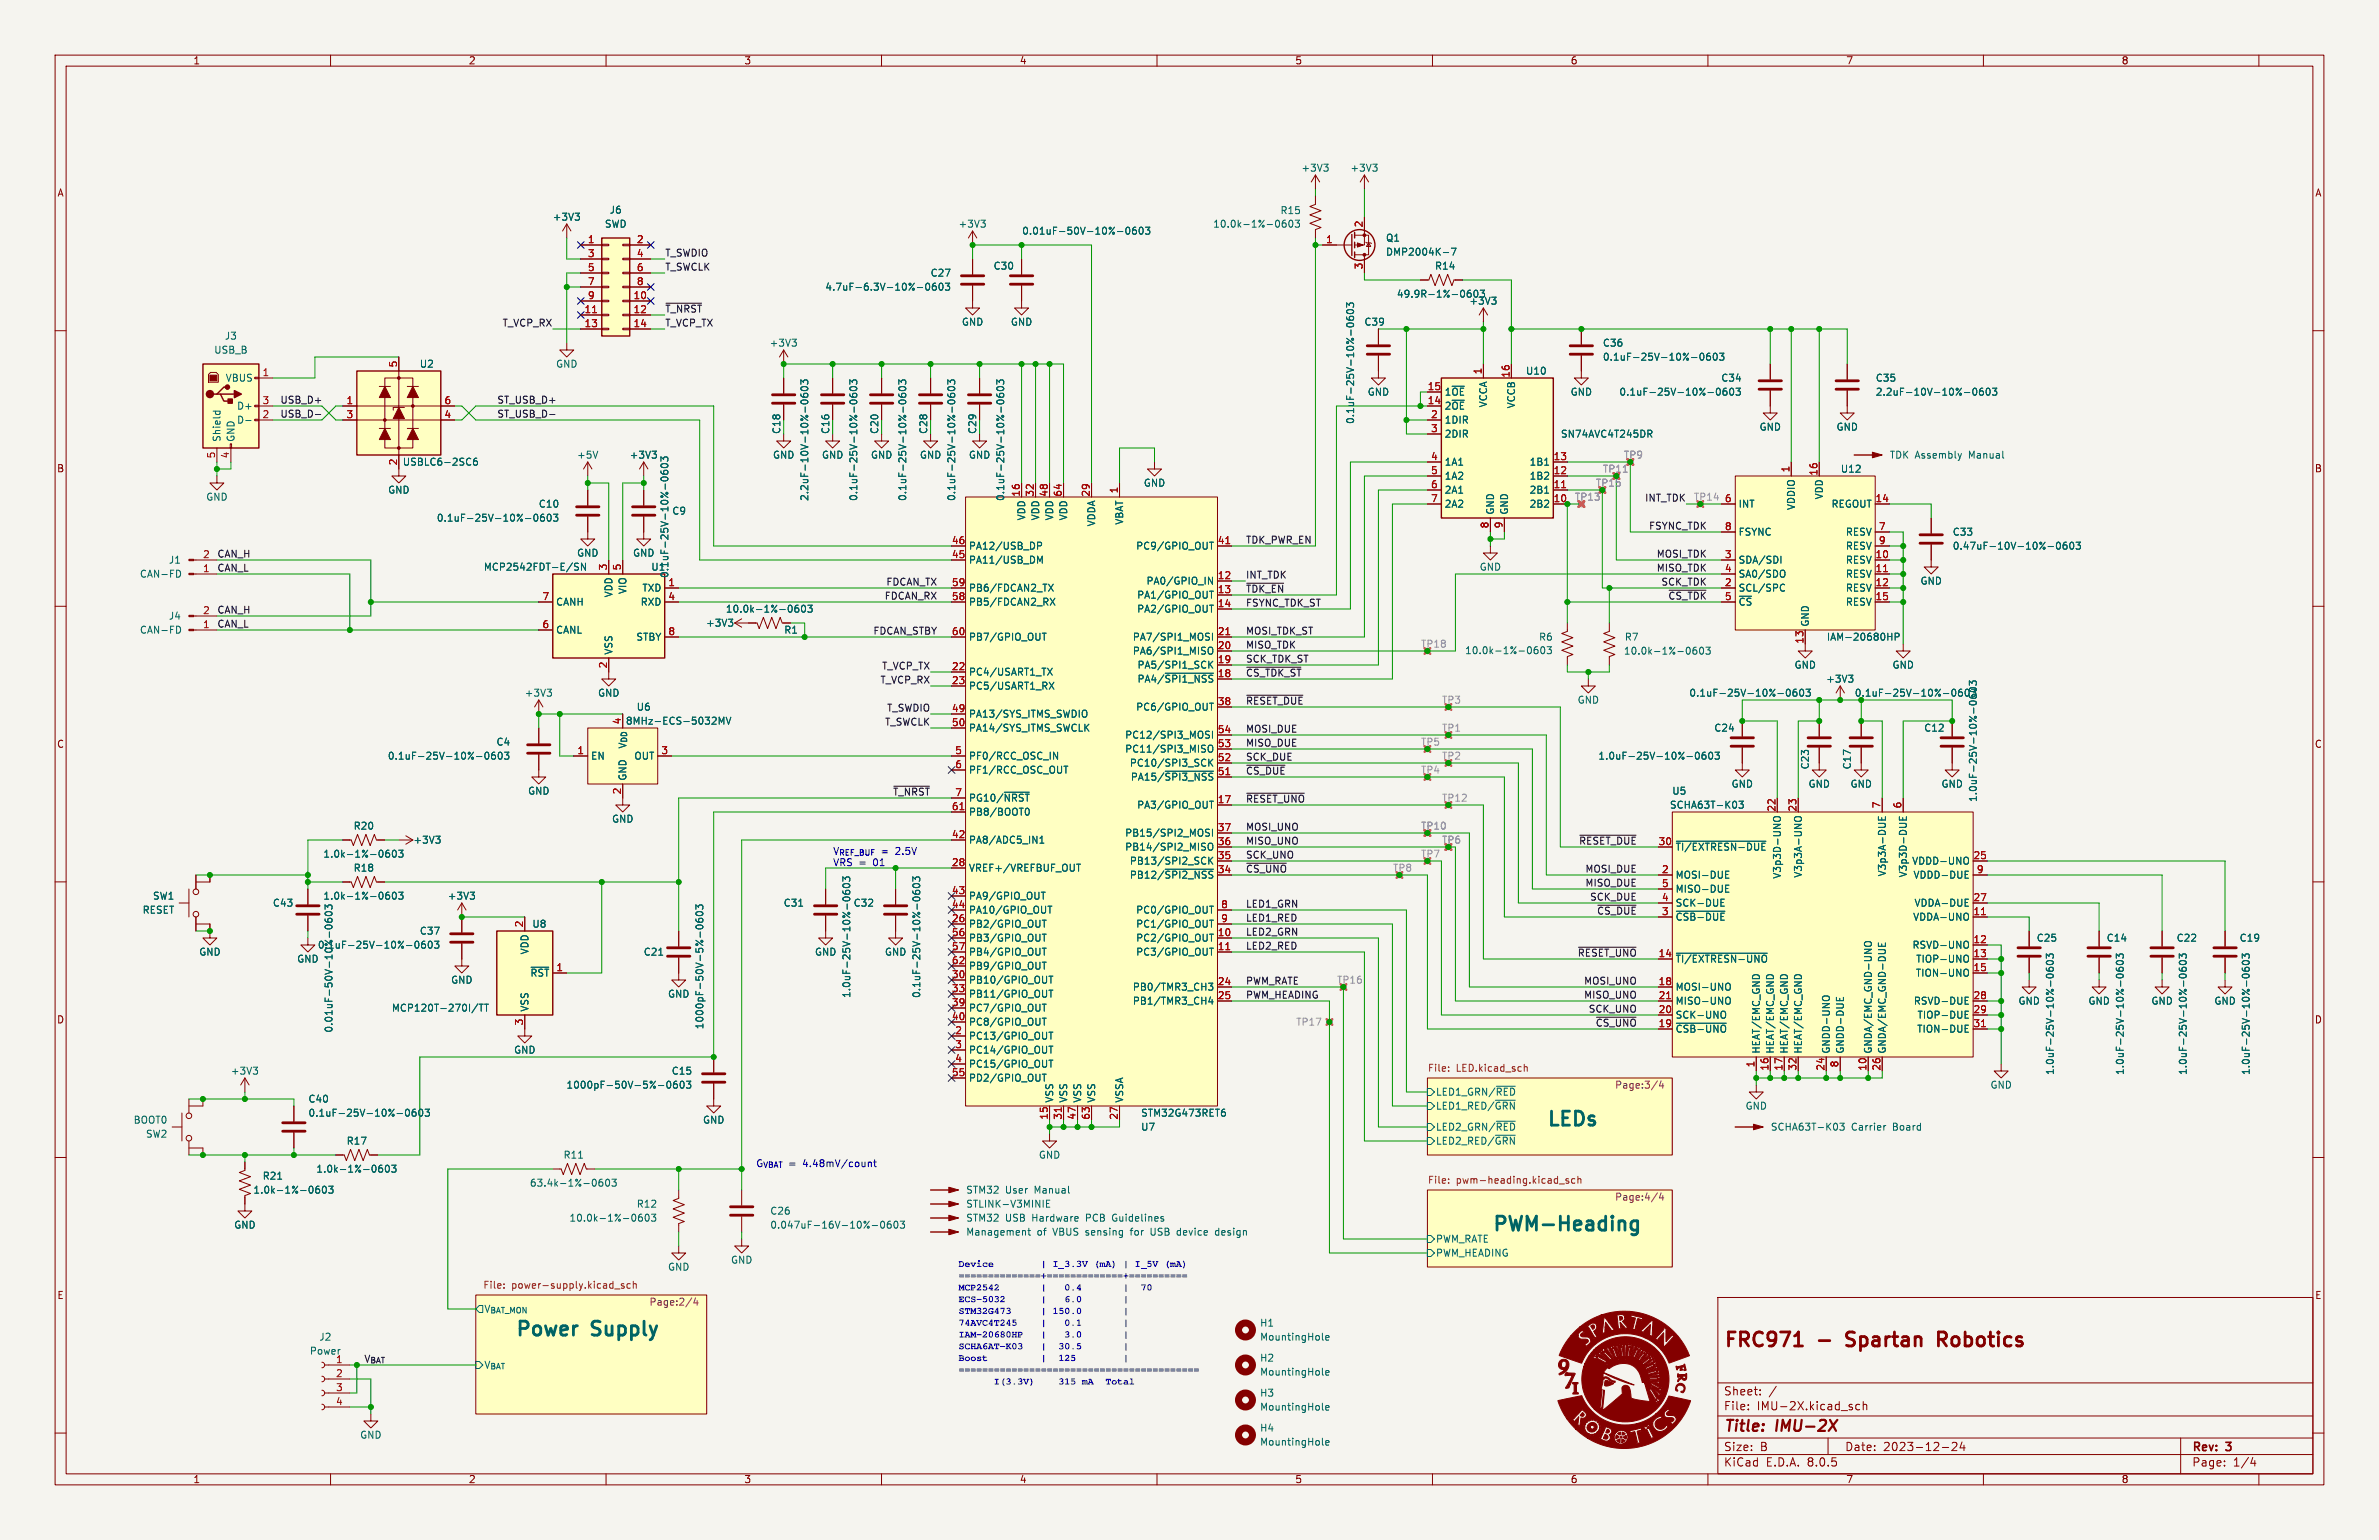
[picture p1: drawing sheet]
<svg xmlns="http://www.w3.org/2000/svg" width="432mm" height="279mm" viewBox="0 0 432 279" stroke-linecap="round" stroke-linejoin="round" font-family="sans-serif">
<defs><g id="words">
<g font-size="3.5" fill="#006464">
<text x="280.7" y="204.5">LEDs</text>
<text x="270.6" y="223.5">PWM-Heading</text>
<text x="93.3" y="242.6">Power</text>
<text x="107.5" y="242.6">Supply</text>
</g>
<g font-size="3.5" fill="#840000">
<text x="312.8" y="245.1">FRC971</text>
<text x="336.4" y="245.1">Spartan</text>
<text x="353.9" y="245.1">Robotics</text>
</g>
<g font-size="2.8" fill="#840000">
<text x="312.8" y="260.3">Title:</text>
<text x="322.5" y="260.3">IMU-2X</text>
</g>
<g font-size="2.1" fill="#840000">
<text x="312.8" y="256.1">File:</text>
<text x="312.8" y="253.4">Sheet:</text>
<text x="318.9" y="256.1">IMU-2X.kicad_sch</text>
<text x="312.8" y="263.5">Size:</text>
<text x="319.5" y="263.5">B</text>
<text x="334.8" y="263.5">Date:</text>
<text x="341.8" y="263.5">2023-12-24</text>
<text x="397.8" y="263.7">Rev:</text>
<text x="404.2" y="263.7">3</text>
<text x="312.8" y="266.3">KiCad</text>
<text x="320.5" y="266.3">E.D.A.</text>
<text x="328.1" y="266.3">8.0.5</text>
<text x="397.8" y="266.3">Page:</text>
<text x="405.3" y="266.3">1/4</text>
</g>
<g font-size="1.8" fill="#840000">
<text x="35" y="11.9">1</text>
<text x="85" y="11.9">2</text>
<text x="135" y="11.9">3</text>
<text x="185" y="11.9">4</text>
<text x="235" y="11.9">5</text>
<text x="285" y="11.9">6</text>
<text x="335" y="11.9">7</text>
<text x="385" y="11.9">8</text>
<text x="10.3" y="35.9">A</text>
<text x="420.1" y="35.9">A</text>
<text x="10.3" y="85.9">B</text>
<text x="420.1" y="85.9">B</text>
<text x="10.3" y="135.9">C</text>
<text x="420.1" y="135.9">C</text>
<text x="10.3" y="185.9">D</text>
<text x="420.1" y="185.9">D</text>
<text x="10.3" y="235.9">E</text>
<text x="420.1" y="235.9">E</text>
<text x="35" y="269.3">1</text>
<text x="85" y="269.3">2</text>
<text x="135" y="269.3">3</text>
<text x="185" y="269.3">4</text>
<text x="235" y="269.3">5</text>
<text x="285" y="269.3">6</text>
<text x="335" y="269.3">7</text>
<text x="385" y="269.3">8</text>
</g>
<g font-size="1.8" fill="#006464">
<text x="236.1" y="31.3">+3V3</text>
<text x="245" y="31.3">+3V3</text>
<text x="100.2" y="40.2">+3V3</text>
<text x="109.7" y="41.5">SWD</text>
<text x="110.6" y="39">J6</text>
<text x="173.9" y="41.5">+3V3</text>
<text x="220.1" y="41.5">10.0k-1%-0603</text>
<text x="232.3" y="39">R15</text>
<text x="185.4" y="42.8">0.01uF-50V-10%-0603</text>
<text x="251.5" y="46.6">DMP2004K-7</text>
<text x="251.5" y="44">Q1</text>
<text x="149.7" y="52.9">4.7uF-6.3V-10%-0603</text>
<text x="168.8" y="50.4">C27</text>
<text x="180.2" y="49.1">C30</text>
<text x="260.4" y="49.1">R14</text>
<text x="174.5" y="59.3">GND</text>
<text x="183.4" y="59.3">GND</text>
<text x="247.6" y="59.3">C39</text>
<text x="253.4" y="54.2">49.9R-1%-0603</text>
<text x="266.6" y="55.5">+3V3</text>
<text x="38.8" y="64.4">USB_B</text>
<text x="40.7" y="61.8">J3</text>
<text x="139.6" y="63.1">+3V3</text>
<text x="290.8" y="63.1">C36</text>
<text x="290.8" y="65.6">0.1uF-25V-10%-0603</text>
<text x="40.9" y="69.4">VBUS</text>
<text x="76.1" y="66.9">U2</text>
<text x="100.8" y="66.9">GND</text>
<text x="248.2" y="72">GND</text>
<text x="262.1" y="72">1~{OE}</text>
<text x="276.9" y="68.2">U10</text>
<text x="285" y="72">GND</text>
<text x="293.8" y="72">0.1uF-25V-10%-0603</text>
<text x="312.3" y="69.4">C34</text>
<text x="340.4" y="69.4">C35</text>
<text x="340.4" y="72">2.2uF-10V-10%-0603</text>
<text x="42.9" y="77.1">D-</text>
<text x="42.9" y="74.5">D+</text>
<text x="246" y="77" transform="rotate(-90 246 77)">0.1uF-25V-10%-0603</text>
<text x="262.1" y="74.5">2~{OE}</text>
<text x="262.1" y="77.1">1DIR</text>
<text x="270.1" y="74" transform="rotate(-90 270.1 74)">VCCA</text>
<text x="275.2" y="74.2" transform="rotate(-90 275.2 74.2)">VCCB</text>
<text x="40.2" y="80.3" transform="rotate(-90 40.2 80.3)">Shield</text>
<text x="42.8" y="80.3" transform="rotate(-90 42.8 80.3)">GND</text>
<text x="104.6" y="83.4">+5V</text>
<text x="114.2" y="83.4">+3V3</text>
<text x="140.2" y="83.4">GND</text>
<text x="141.8" y="78.8" transform="rotate(-90 141.8 78.8)">C18</text>
<text x="149.1" y="83.4">GND</text>
<text x="150.7" y="78.8" transform="rotate(-90 150.7 78.8)">C16</text>
<text x="158" y="83.4">GND</text>
<text x="159.6" y="78.8" transform="rotate(-90 159.6 78.8)">C20</text>
<text x="166.9" y="83.4">GND</text>
<text x="168.5" y="78.8" transform="rotate(-90 168.5 78.8)">C28</text>
<text x="175.8" y="83.4">GND</text>
<text x="177.4" y="78.8" transform="rotate(-90 177.4 78.8)">C29</text>
<text x="262.1" y="79.6">2DIR</text>
<text x="283.2" y="79.6">SN74AVC4T245DR</text>
<text x="319.3" y="78.3">GND</text>
<text x="333.2" y="78.3">GND</text>
<text x="342.9" y="83.4">TDK Assembly</text>
<text x="357.5" y="83.4">Manual</text>
<text x="70.4" y="89.8">GND</text>
<text x="73" y="84.7">USBLC6-2SC6</text>
<text x="207.5" y="88.5">GND</text>
<text x="262.1" y="84.7">1A1</text>
<text x="262.1" y="87.2">1A2</text>
<text x="262.1" y="89.8">2A1</text>
<text x="277.5" y="89.8">2B1</text>
<text x="277.5" y="87.2">1B2</text>
<text x="277.5" y="84.7">1B1</text>
<text x="334" y="86">U12</text>
<text x="37.3" y="91">GND</text>
<text x="79.2" y="94.8">0.1uF-25V-10%-0603</text>
<text x="97.7" y="92.3">C10</text>
<text x="121.9" y="93.6">C9</text>
<text x="146.9" y="91" transform="rotate(-90 146.9 91)">2.2uF-10V-10%-0603</text>
<text x="155.8" y="91" transform="rotate(-90 155.8 91)">0.1uF-25V-10%-0603</text>
<text x="164.7" y="91" transform="rotate(-90 164.7 91)">0.1uF-25V-10%-0603</text>
<text x="173.6" y="91" transform="rotate(-90 173.6 91)">0.1uF-25V-10%-0603</text>
<text x="182.5" y="91" transform="rotate(-90 182.5 91)">0.1uF-25V-10%-0603</text>
<text x="186.3" y="94.5" transform="rotate(-90 186.3 94.5)">VDD</text>
<text x="188.8" y="94.5" transform="rotate(-90 188.8 94.5)">VDD</text>
<text x="191.4" y="94.5" transform="rotate(-90 191.4 94.5)">VDD</text>
<text x="193.9" y="94.5" transform="rotate(-90 193.9 94.5)">VDD</text>
<text x="199" y="95.6" transform="rotate(-90 199 95.6)">VDDA</text>
<text x="204.1" y="95.3" transform="rotate(-90 204.1 95.3)">VBAT</text>
<text x="262.1" y="92.3">2A2</text>
<text x="271.4" y="93.5" transform="rotate(-90 271.4 93.5)">GND</text>
<text x="273.9" y="93.5" transform="rotate(-90 273.9 93.5)">GND</text>
<text x="277.5" y="92.3">2B2</text>
<text x="315.5" y="92.3">INT</text>
<text x="326" y="92.6" transform="rotate(-90 326 92.6)">VDDIO</text>
<text x="331.1" y="90.7" transform="rotate(-90 331.1 90.7)">VDD</text>
<text x="332.3" y="92.3">REGOUT</text>
<text x="104.6" y="101.2">GND</text>
<text x="114.8" y="101.2">GND</text>
<text x="175.8" y="99.9">PA12/USB_DP</text>
<text x="206.1" y="99.9">PC9/GPIO_OUT</text>
<text x="315.5" y="97.4">FSYNC</text>
<text x="334.9" y="99.9">RESV</text>
<text x="334.9" y="97.4">RESV</text>
<text x="354.3" y="97.4">C33</text>
<text x="354.3" y="99.9">0.47uF-10V-10%-0603</text>
<text x="25.3" y="105">CAN-FD</text>
<text x="30.6" y="102.5">J1</text>
<text x="87.7" y="103.7">MCP2542FDT-E/SN</text>
<text x="113.9" y="107.9" transform="rotate(-90 113.9 107.9)">VIO</text>
<text x="116.5" y="107.5">TXD</text>
<text x="118.1" y="103.7">U1</text>
<text x="121.5" y="105" transform="rotate(-90 121.5 105)">0.1uF-25V-10%-0603</text>
<text x="175.8" y="102.5">PA11/USB_DM</text>
<text x="175.8" y="107.5">PB6/FDCAN2_TX</text>
<text x="208" y="106.3">PA0/GPIO_IN</text>
<text x="268.5" y="103.7">GND</text>
<text x="315.5" y="107.5">SCL/SPC</text>
<text x="315.5" y="102.5">SDA/SDI</text>
<text x="315.5" y="105">SA0/SDO</text>
<text x="334.9" y="102.5">RESV</text>
<text x="334.9" y="105">RESV</text>
<text x="334.9" y="107.5">RESV</text>
<text x="348.5" y="106.3">GND</text>
<text x="30.6" y="112.6">J4</text>
<text x="100.8" y="110.1">CANH</text>
<text x="111.4" y="108.5" transform="rotate(-90 111.4 108.5)">VDD</text>
<text x="116.2" y="110.1">RXD</text>
<text x="128.1" y="113.9">+3V3</text>
<text x="131.6" y="111.4">10.0k-1%-0603</text>
<text x="175.8" y="110.1">PB5/FDCAN2_RX</text>
<text x="206.3" y="108.8">PA1/GPIO_OUT</text>
<text x="206.3" y="111.4">PA2/GPIO_OUT</text>
<text x="315.5" y="110.1">~{CS}</text>
<text x="328.5" y="113.8" transform="rotate(-90 328.5 113.8)">GND</text>
<text x="334.9" y="110.1">RESV</text>
<text x="25.3" y="115.2">CAN-FD</text>
<text x="100.8" y="115.2">CANL</text>
<text x="111.4" y="118.9" transform="rotate(-90 111.4 118.9)">VSS</text>
<text x="115.4" y="116.4">STBY</text>
<text x="142.2" y="115.2">R1</text>
<text x="175.8" y="116.4">PB7/GPIO_OUT</text>
<text x="205.5" y="119">PA6/SPI1_MISO</text>
<text x="205.5" y="116.4">PA7/SPI1_MOSI</text>
<text x="265.8" y="118.9">10.0k-1%-0603</text>
<text x="279.2" y="116.4">R6</text>
<text x="294.7" y="119">10.0k-1%-0603</text>
<text x="294.8" y="116.4">R7</text>
<text x="331.5" y="116.4">IAM-20680HP</text>
<text x="175.8" y="122.8">PC4/USART1_TX</text>
<text x="175.8" y="125.3">PC5/USART1_RX</text>
<text x="206.4" y="124.1">PA4/~{SPI1_NSS}</text>
<text x="206.4" y="121.5">PA5/SPI1_SCK</text>
<text x="325.6" y="121.5">GND</text>
<text x="331.4" y="124.1">+3V3</text>
<text x="343.4" y="121.5">GND</text>
<text x="95.1" y="126.6">+3V3</text>
<text x="108.5" y="126.6">GND</text>
<text x="113.5" y="131.7">8MHz-ECS-5032MV</text>
<text x="115.5" y="129.1">U6</text>
<text x="175.8" y="130.4">PA13/SYS_ITMS_SWDIO</text>
<text x="206.1" y="129.1">PC6/GPIO_OUT</text>
<text x="286.3" y="127.9">GND</text>
<text x="306.5" y="126.6">0.1uF-25V-10%-0603</text>
<text x="336.6" y="126.6">0.1uF-25V-10%-0603</text>
<text x="90" y="135.5">C4</text>
<text x="113.9" y="136" transform="rotate(-90 113.9 136)">V_{DD}</text>
<text x="175.8" y="132.9">PA14/SYS_ITMS_SWCLK</text>
<text x="204.1" y="136.8">PC11/SPI3_MISO</text>
<text x="204.1" y="134.2">PC12/SPI3_MOSI</text>
<text x="311.1" y="132.9">C24</text>
<text x="349.2" y="132.9">C12</text>
<text x="70.3" y="138">0.1uF-25V-10%-0603</text>
<text x="107.2" y="138">EN</text>
<text x="113.9" y="141.7" transform="rotate(-90 113.9 141.7)">GND</text>
<text x="115" y="138">OUT</text>
<text x="175.8" y="138">PF0/RCC_OSC_IN</text>
<text x="175.8" y="140.6">PF1/RCC_OSC_OUT</text>
<text x="205" y="139.3">PC10/SPI3_SCK</text>
<text x="205.1" y="141.8">PA15/~{SPI3_NSS}</text>
<text x="290" y="138">1.0uF-25V-10%-0603</text>
<text x="314.2" y="143.1">GND</text>
<text x="328.2" y="143.1">GND</text>
<text x="328.5" y="139.7" transform="rotate(-90 328.5 139.7)">C23</text>
<text x="335.8" y="143.1">GND</text>
<text x="336.1" y="139.7" transform="rotate(-90 336.1 139.7)">C17</text>
<text x="352.3" y="143.1">GND</text>
<text x="95.8" y="144.4">GND</text>
<text x="111" y="149.5">GND</text>
<text x="175.8" y="148.2">PB8/BOOT0</text>
<text x="175.8" y="145.6">PG10/~{NRST}</text>
<text x="206.3" y="146.9">PA3/GPIO_OUT</text>
<text x="303" y="146.9">SCHA63T-K03</text>
<text x="303.4" y="144.4">U5</text>
<text x="359" y="145.6" transform="rotate(-90 359 145.6)">1.0uF-25V-10%-0603</text>
<text x="58.6" y="155.8">1.0k-1%-0603</text>
<text x="64.1" y="150.7">R20</text>
<text x="74.9" y="153.3">+3V3</text>
<text x="175.8" y="153.3">PA8/ADC5_IN1</text>
<text x="204.1" y="154.5">PB14/SPI2_MISO</text>
<text x="204.1" y="152">PB15/SPI2_MOSI</text>
<text x="304" y="154.5">~{TI/EXTRESN-DUE}</text>
<text x="64.1" y="158.3">R18</text>
<text x="175.8" y="158.3">VREF+/VREFBUF_OUT</text>
<text x="205" y="159.6">PB12/~{SPI2_NSS}</text>
<text x="205" y="157.1">PB13/SPI2_SCK</text>
<text x="304" y="159.6">MOSI-DUE</text>
<text x="323.4" y="159.5" transform="rotate(-90 323.4 159.5)">V3p3D-UNO</text>
<text x="327.3" y="159.3" transform="rotate(-90 327.3 159.3)">V3p3A-UNO</text>
<text x="342.5" y="159.1" transform="rotate(-90 342.5 159.1)">V3p3A-DUE</text>
<text x="346.3" y="159.3" transform="rotate(-90 346.3 159.3)">V3p3D-DUE</text>
<text x="347" y="157.1">VDDD-UNO</text>
<text x="347.2" y="159.6">VDDD-DUE</text>
<text x="25.8" y="166">RESET</text>
<text x="27.7" y="163.4">SW1</text>
<text x="49.4" y="164.7">C43</text>
<text x="58.6" y="163.4">1.0k-1%-0603</text>
<text x="81.2" y="163.4">+3V3</text>
<text x="142.1" y="164.7">C31</text>
<text x="154.8" y="164.7">C32</text>
<text x="175.8" y="163.4">PA9/GPIO_OUT</text>
<text x="175.8" y="166">PA10/GPIO_OUT</text>
<text x="206.1" y="166">PC0/GPIO_OUT</text>
<text x="304" y="167.2">~{CSB-DUE}</text>
<text x="304" y="164.7">SCK-DUE</text>
<text x="304" y="162.2">MISO-DUE</text>
<text x="347.1" y="167.2">VDDA-UNO</text>
<text x="347.4" y="164.7">VDDA-DUE</text>
<text x="36.1" y="173.6">GND</text>
<text x="57.6" y="172.3">0.1uF-25V-10%-0603</text>
<text x="76.1" y="169.8">C37</text>
<text x="96.1" y="173.2" transform="rotate(-90 96.1 173.2)">VDD</text>
<text x="96.5" y="168.5">U8</text>
<text x="116.7" y="173.6">C21</text>
<text x="147.8" y="173.6">GND</text>
<text x="160.5" y="173.6">GND</text>
<text x="175.8" y="168.5">PB2/GPIO_OUT</text>
<text x="175.8" y="171">PB3/GPIO_OUT</text>
<text x="175.8" y="173.6">PB4/GPIO_OUT</text>
<text x="206.1" y="171">PC2/GPIO_OUT</text>
<text x="206.1" y="173.6">PC3/GPIO_OUT</text>
<text x="206.1" y="168.5">PC1/GPIO_OUT</text>
<text x="347" y="172.3">RSVD-UNO</text>
<text x="369.6" y="171">C25</text>
<text x="382.3" y="171">C14</text>
<text x="395" y="171">C22</text>
<text x="406.4" y="171">C19</text>
<text x="53.8" y="174.9">GND</text>
<text x="81.8" y="178.7">GND</text>
<text x="96.2" y="177.4">~{RST}</text>
<text x="175.8" y="178.7">PB10/GPIO_OUT</text>
<text x="175.8" y="176.1">PB9/GPIO_OUT</text>
<text x="205.5" y="179.9">PB0/TMR3_CH3</text>
<text x="304" y="174.9">~{TI/EXTRESN-UNO}</text>
<text x="304" y="179.9">MOSI-UNO</text>
<text x="347.6" y="177.4">TION-UNO</text>
<text x="347.7" y="174.9">TIOP-UNO</text>
<text x="71" y="183.7">MCP120T-270I/TT</text>
<text x="96.1" y="183.6" transform="rotate(-90 96.1 183.6)">VSS</text>
<text x="121.2" y="181.2">GND</text>
<text x="154.5" y="181.2" transform="rotate(-90 154.5 181.2)">1.0uF-25V-10%-0603</text>
<text x="167.2" y="181.2" transform="rotate(-90 167.2 181.2)">0.1uF-25V-10%-0603</text>
<text x="175.8" y="181.2">PB11/GPIO_OUT</text>
<text x="175.8" y="183.7">PC7/GPIO_OUT</text>
<text x="205.5" y="182.5">PB1/TMR3_CH4</text>
<text x="304" y="185">SCK-UNO</text>
<text x="304" y="182.5">MISO-UNO</text>
<text x="347.3" y="182.5">RSVD-DUE</text>
<text x="347.9" y="185">TIOP-DUE</text>
<text x="366.3" y="182.5">GND</text>
<text x="379" y="182.5">GND</text>
<text x="390.4" y="182.5">GND</text>
<text x="401.8" y="182.5">GND</text>
<text x="60.6" y="187.4" transform="rotate(-90 60.6 187.4)">0.01uF-50V-10%-0603</text>
<text x="93.2" y="191.4">GND</text>
<text x="127.9" y="186.8" transform="rotate(-90 127.9 186.8)">1000pF-50V-5%-0603</text>
<text x="175.8" y="188.8">PC13/GPIO_OUT</text>
<text x="175.8" y="191.4">PC14/GPIO_OUT</text>
<text x="175.8" y="186.3">PC8/GPIO_OUT</text>
<text x="304" y="187.6">~{CSB-UNO}</text>
<text x="319.6" y="191.3" transform="rotate(-90 319.6 191.3)">HEAT/EMC_GND</text>
<text x="322.2" y="191.3" transform="rotate(-90 322.2 191.3)">HEAT/EMC_GND</text>
<text x="324.7" y="191.3" transform="rotate(-90 324.7 191.3)">HEAT/EMC_GND</text>
<text x="327.3" y="191.3" transform="rotate(-90 327.3 191.3)">HEAT/EMC_GND</text>
<text x="332.3" y="191.3" transform="rotate(-90 332.3 191.3)">GNDD-UNO</text>
<text x="334.9" y="191.3" transform="rotate(-90 334.9 191.3)">GNDD-DUE</text>
<text x="340" y="191.3" transform="rotate(-90 340 191.3)">GNDA/EMC_GND-UNO</text>
<text x="342.5" y="191.3" transform="rotate(-90 342.5 191.3)">GNDA/EMC_GND-DUE</text>
<text x="347.9" y="187.6">TION-DUE</text>
<text x="41.8" y="195.2">+3V3</text>
<text x="102.7" y="197.7">1000pF-50V-5%-0603</text>
<text x="121.8" y="195.2">C15</text>
<text x="175.8" y="193.9">PC15/GPIO_OUT</text>
<text x="175.8" y="196.4">PD2/GPIO_OUT</text>
<text x="361.2" y="197.7">GND</text>
<text x="373" y="195.1" transform="rotate(-90 373 195.1)">1.0uF-25V-10%-0603</text>
<text x="385.7" y="195.1" transform="rotate(-90 385.7 195.1)">1.0uF-25V-10%-0603</text>
<text x="397.1" y="195.1" transform="rotate(-90 397.1 195.1)">1.0uF-25V-10%-0603</text>
<text x="408.5" y="195.1" transform="rotate(-90 408.5 195.1)">1.0uF-25V-10%-0603</text>
<text x="55.9" y="200.3">C40</text>
<text x="55.9" y="202.8">0.1uF-25V-10%-0603</text>
<text x="191.4" y="200.2" transform="rotate(-90 191.4 200.2)">VSS</text>
<text x="193.9" y="200.2" transform="rotate(-90 193.9 200.2)">VSS</text>
<text x="196.4" y="200.2" transform="rotate(-90 196.4 200.2)">VSS</text>
<text x="199" y="200.2" transform="rotate(-90 199 200.2)">VSS</text>
<text x="204.1" y="200.2" transform="rotate(-90 204.1 200.2)">VSSA</text>
<text x="207" y="202.8">STM32G473RET6</text>
<text x="260.5" y="199">LED1_GRN/~{RED}</text>
<text x="260.5" y="201.5">LED1_RED/~{GRN}</text>
<text x="316.7" y="201.5">GND</text>
<text x="24.2" y="204.1">BOOT0</text>
<text x="26.4" y="206.6">SW2</text>
<text x="62.8" y="207.9">R17</text>
<text x="127.5" y="204.1">GND</text>
<text x="207" y="205.3">U7</text>
<text x="260.5" y="205.3">LED2_GRN/~{RED}</text>
<text x="260.5" y="207.9">LED2_RED/~{GRN}</text>
<text x="321.3" y="205.3">SCHA63T-K03</text>
<text x="336" y="205.3">Carrier</text>
<text x="343.7" y="205.3">Board</text>
<text x="47.6" y="214.2">R21</text>
<text x="57.3" y="213">1.0k-1%-0603</text>
<text x="96.1" y="215.5">63.4k-1%-0603</text>
<text x="102.2" y="210.4">R11</text>
<text x="188.5" y="210.4">GND</text>
<text x="45.9" y="216.8">1.0k-1%-0603</text>
<text x="103.3" y="221.8">10.0k-1%-0603</text>
<text x="115.5" y="219.3">R12</text>
<text x="139.7" y="220.6">C26</text>
<text x="175.3" y="219.3">STLINK-V3MINIE</text>
<text x="175.3" y="216.8">STM32</text>
<text x="175.3" y="221.8">STM32</text>
<text x="182.5" y="216.8">User</text>
<text x="182.5" y="221.8">USB</text>
<text x="187.5" y="221.8">Hardware</text>
<text x="187.9" y="216.8">Manual</text>
<text x="197.4" y="221.8">PCB</text>
<text x="202.4" y="221.8">Guidelines</text>
<text x="42.4" y="223.1">GND</text>
<text x="139.7" y="223.1">0.047uF-16V-10%-0603</text>
<text x="175.3" y="224.4">Management</text>
<text x="188.2" y="224.4">of</text>
<text x="191.3" y="224.4">VBUS</text>
<text x="197.3" y="224.4">sensing</text>
<text x="205.7" y="224.4">for</text>
<text x="209.5" y="224.4">USB</text>
<text x="214.5" y="224.4">device</text>
<text x="221.7" y="224.4">design</text>
<text x="260.5" y="225.7">PWM_RATE</text>
<text x="121.2" y="230.7">GND</text>
<text x="132.6" y="229.5">GND</text>
<text x="260.5" y="228.2">PWM_HEADING</text>
<text x="87.8" y="238.4">V_{BAT_MON}</text>
<text x="56.1" y="246">Power</text>
<text x="57.9" y="243.4">J2</text>
<text x="228.6" y="240.9">H1</text>
<text x="228.6" y="243.4">MountingHole</text>
<text x="60.9" y="247.4">1</text>
<text x="87.8" y="248.5">V_{BAT}</text>
<text x="228.6" y="247.2">H2</text>
<text x="228.6" y="249.8">MountingHole</text>
<text x="228.6" y="253.6">H3</text>
<text x="228.6" y="256.1">MountingHole</text>
<text x="65.3" y="261.2">GND</text>
<text x="228.6" y="259.9">H4</text>
<text x="228.6" y="262.5">MountingHole</text>
</g>
<g font-size="1.8" fill="#a90000">
<text x="247.4" y="41.3" transform="rotate(-90 247.4 41.3)">2</text>
<text x="106.6" y="44.2">1</text>
<text x="106.6" y="46.7">3</text>
<text x="115.5" y="44.2">2</text>
<text x="115.5" y="46.7">4</text>
<text x="240.6" y="44.2">1</text>
<text x="106.6" y="49.3">5</text>
<text x="106.6" y="51.8">7</text>
<text x="115.5" y="49.3">6</text>
<text x="115.5" y="51.8">8</text>
<text x="247.4" y="49" transform="rotate(-90 247.4 49)">3</text>
<text x="106" y="56.9">11</text>
<text x="106" y="59.4">13</text>
<text x="106.6" y="54.4">9</text>
<text x="114.9" y="54.4">10</text>
<text x="114.9" y="56.9">12</text>
<text x="114.9" y="59.4">14</text>
<text x="47.6" y="68.3">1</text>
<text x="72.1" y="66.7" transform="rotate(-90 72.1 66.7)">5</text>
<text x="259" y="70.9">15</text>
<text x="269" y="68" transform="rotate(-90 269 68)">1</text>
<text x="274.1" y="68.6" transform="rotate(-90 274.1 68.6)">16</text>
<text x="47.6" y="75.9">2</text>
<text x="47.6" y="73.4">3</text>
<text x="62.8" y="73.4">1</text>
<text x="62.8" y="75.9">3</text>
<text x="80.6" y="75.9">4</text>
<text x="80.6" y="73.4">6</text>
<text x="259" y="73.4">14</text>
<text x="259.6" y="75.9">2</text>
<text x="39.1" y="83.3" transform="rotate(-90 39.1 83.3)">5</text>
<text x="41.7" y="83.3" transform="rotate(-90 41.7 83.3)">4</text>
<text x="259.6" y="78.5">3</text>
<text x="259.6" y="83.6">4</text>
<text x="281.9" y="83.6">13</text>
<text x="72.1" y="84.5" transform="rotate(-90 72.1 84.5)">2</text>
<text x="202.9" y="89.6" transform="rotate(-90 202.9 89.6)">1</text>
<text x="259.6" y="86.1">5</text>
<text x="259.6" y="88.6">6</text>
<text x="281.9" y="88.6">11</text>
<text x="281.9" y="86.1">12</text>
<text x="324.9" y="85.8" transform="rotate(-90 324.9 85.8)">1</text>
<text x="329.9" y="86.4" transform="rotate(-90 329.9 86.4)">16</text>
<text x="185.2" y="90.2" transform="rotate(-90 185.2 90.2)">16</text>
<text x="187.7" y="90.2" transform="rotate(-90 187.7 90.2)">32</text>
<text x="190.2" y="90.2" transform="rotate(-90 190.2 90.2)">48</text>
<text x="192.8" y="90.2" transform="rotate(-90 192.8 90.2)">64</text>
<text x="197.9" y="90.2" transform="rotate(-90 197.9 90.2)">29</text>
<text x="259.6" y="91.2">7</text>
<text x="270.3" y="96" transform="rotate(-90 270.3 96)">8</text>
<text x="272.8" y="96" transform="rotate(-90 272.8 96)">9</text>
<text x="281.9" y="91.2">10</text>
<text x="313" y="91.2">6</text>
<text x="340.3" y="91.2">14</text>
<text x="36.8" y="101.3">2</text>
<text x="172.7" y="101.3">45</text>
<text x="172.7" y="98.8">46</text>
<text x="220.9" y="98.8">41</text>
<text x="313" y="101.3">3</text>
<text x="313" y="96.3">8</text>
<text x="340.3" y="101.3">10</text>
<text x="340.9" y="98.8">9</text>
<text x="340.9" y="96.3">7</text>
<text x="36.8" y="103.9">1</text>
<text x="110.2" y="103.6" transform="rotate(-90 110.2 103.6)">3</text>
<text x="112.8" y="103.6" transform="rotate(-90 112.8 103.6)">5</text>
<text x="121.2" y="106.4">1</text>
<text x="172.7" y="106.4">59</text>
<text x="220.9" y="105.2">12</text>
<text x="220.9" y="107.7">13</text>
<text x="313" y="106.4">2</text>
<text x="313" y="103.9">4</text>
<text x="340.3" y="103.9">11</text>
<text x="340.3" y="106.4">12</text>
<text x="36.8" y="111.5">2</text>
<text x="98.4" y="109">7</text>
<text x="121.2" y="109">4</text>
<text x="172.7" y="109">58</text>
<text x="220.9" y="110.2">14</text>
<text x="313" y="109">5</text>
<text x="340.3" y="109">15</text>
<text x="36.8" y="114">1</text>
<text x="98.4" y="114">6</text>
<text x="121.2" y="115.3">8</text>
<text x="172.7" y="115.3">60</text>
<text x="220.9" y="117.9">20</text>
<text x="220.9" y="115.3">21</text>
<text x="327.4" y="116.9" transform="rotate(-90 327.4 116.9)">13</text>
<text x="110.2" y="121.4" transform="rotate(-90 110.2 121.4)">2</text>
<text x="172.7" y="121.7">22</text>
<text x="172.7" y="124.2">23</text>
<text x="220.9" y="122.9">18</text>
<text x="220.9" y="120.4">19</text>
<text x="112.8" y="131.5" transform="rotate(-90 112.8 131.5)">4</text>
<text x="172.7" y="129.3">49</text>
<text x="172.7" y="131.8">50</text>
<text x="220.9" y="128">38</text>
<text x="104.7" y="136.9">1</text>
<text x="119.9" y="136.9">3</text>
<text x="173.3" y="136.9">5</text>
<text x="220.9" y="135.6">53</text>
<text x="220.9" y="133.1">54</text>
<text x="173.3" y="139.4">6</text>
<text x="220.9" y="140.7">51</text>
<text x="220.9" y="138.2">52</text>
<text x="112.8" y="144.2" transform="rotate(-90 112.8 144.2)">2</text>
<text x="172.7" y="147.1">61</text>
<text x="173.3" y="144.5">7</text>
<text x="220.9" y="145.8">17</text>
<text x="322.3" y="147.4" transform="rotate(-90 322.3 147.4)">22</text>
<text x="326.1" y="147.4" transform="rotate(-90 326.1 147.4)">23</text>
<text x="341.4" y="146.8" transform="rotate(-90 341.4 146.8)">7</text>
<text x="345.2" y="146.8" transform="rotate(-90 345.2 146.8)">6</text>
<text x="172.7" y="152.1">42</text>
<text x="220.9" y="156">35</text>
<text x="220.9" y="153.4">36</text>
<text x="220.9" y="150.9">37</text>
<text x="300.9" y="153.4">30</text>
<text x="358.1" y="156">25</text>
<text x="172.7" y="157.2">28</text>
<text x="220.9" y="158.5">34</text>
<text x="301.6" y="158.5">2</text>
<text x="301.6" y="161">5</text>
<text x="358.7" y="158.5">9</text>
<text x="172.7" y="167.4">26</text>
<text x="172.7" y="162.3">43</text>
<text x="172.7" y="164.8">44</text>
<text x="221.5" y="164.8">8</text>
<text x="221.5" y="167.4">9</text>
<text x="301.6" y="166.1">3</text>
<text x="301.6" y="163.6">4</text>
<text x="358.1" y="166.1">11</text>
<text x="358.1" y="163.6">27</text>
<text x="95" y="168.3" transform="rotate(-90 95 168.3)">2</text>
<text x="172.7" y="169.9">56</text>
<text x="172.7" y="172.5">57</text>
<text x="220.9" y="169.9">10</text>
<text x="220.9" y="172.5">11</text>
<text x="300.9" y="173.7">14</text>
<text x="358.1" y="171.2">12</text>
<text x="358.1" y="173.7">13</text>
<text x="100.9" y="176.3">1</text>
<text x="172.7" y="177.5">30</text>
<text x="172.7" y="175">62</text>
<text x="220.9" y="178.8">24</text>
<text x="300.9" y="178.8">18</text>
<text x="358.1" y="176.3">15</text>
<text x="172.7" y="180.1">33</text>
<text x="172.7" y="182.6">39</text>
<text x="172.7" y="185.2">40</text>
<text x="220.9" y="181.4">25</text>
<text x="300.9" y="183.9">20</text>
<text x="300.9" y="181.4">21</text>
<text x="358.1" y="181.4">28</text>
<text x="358.1" y="183.9">29</text>
<text x="95" y="186.1" transform="rotate(-90 95 186.1)">3</text>
<text x="173.3" y="187.7">2</text>
<text x="173.3" y="190.2">3</text>
<text x="300.9" y="186.4">19</text>
<text x="358.1" y="186.4">31</text>
<text x="172.7" y="195.3">55</text>
<text x="173.3" y="192.8">4</text>
<text x="318.5" y="193.7" transform="rotate(-90 318.5 193.7)">1</text>
<text x="321.1" y="194.4" transform="rotate(-90 321.1 194.4)">16</text>
<text x="323.6" y="194.4" transform="rotate(-90 323.6 194.4)">17</text>
<text x="326.1" y="194.4" transform="rotate(-90 326.1 194.4)">32</text>
<text x="331.2" y="194.4" transform="rotate(-90 331.2 194.4)">24</text>
<text x="333.8" y="193.7" transform="rotate(-90 333.8 193.7)">8</text>
<text x="338.8" y="194.4" transform="rotate(-90 338.8 194.4)">10</text>
<text x="341.4" y="194.4" transform="rotate(-90 341.4 194.4)">26</text>
<text x="190.2" y="203.2" transform="rotate(-90 190.2 203.2)">15</text>
<text x="192.8" y="203.2" transform="rotate(-90 192.8 203.2)">31</text>
<text x="195.3" y="203.2" transform="rotate(-90 195.3 203.2)">47</text>
<text x="197.9" y="203.2" transform="rotate(-90 197.9 203.2)">63</text>
<text x="202.9" y="203.2" transform="rotate(-90 202.9 203.2)">27</text>
<text x="60.9" y="249.9">2</text>
<text x="60.9" y="252.5">3</text>
<text x="60.9" y="255">4</text>
</g>
<g font-size="1.8" fill="#0f0f0f">
<text x="120.6" y="46.6">T_SWDIO</text>
<text x="120.6" y="49.2">T_SWCLK</text>
<text x="91.1" y="59.3">T_VCP_RX</text>
<text x="120.6" y="59.3">T_VCP_TX</text>
<text x="120.6" y="56.8">~{T_NRST}</text>
<text x="50.8" y="75.9">USB_D-</text>
<text x="50.8" y="73.3">USB_D+</text>
<text x="90.2" y="73.3">ST_USB_D+</text>
<text x="90.2" y="75.9">ST_USB_D-</text>
<text x="298.5" y="91.1">INT_TDK</text>
<text x="39.4" y="101.3">CAN_H</text>
<text x="226.1" y="98.7">TDK_PWR_EN</text>
<text x="299.2" y="96.2">FSYNC_TDK</text>
<text x="300.6" y="101.3">MOSI_TDK</text>
<text x="39.4" y="103.8">CAN_L</text>
<text x="160.8" y="106.3">FDCAN_TX</text>
<text x="226.1" y="105.1">INT_TDK</text>
<text x="226.1" y="107.6">~{TDK_EN}</text>
<text x="300.6" y="103.8">MISO_TDK</text>
<text x="301.5" y="106.3">SCK_TDK</text>
<text x="39.4" y="114">CAN_L</text>
<text x="39.4" y="111.4">CAN_H</text>
<text x="160.5" y="108.9">FDCAN_RX</text>
<text x="226.1" y="110.1">FSYNC_TDK_ST</text>
<text x="302.7" y="108.9">~{CS_TDK} 5</text>
<text x="158.4" y="115.2">FDCAN_STBY</text>
<text x="226.1" y="117.8">MISO_TDK</text>
<text x="226.1" y="115.2">MOSI_TDK_ST</text>
<text x="159.7" y="124.1">T_VCP_RX</text>
<text x="160" y="121.6">T_VCP_TX</text>
<text x="226.1" y="122.8">~{CS_TDK_ST}</text>
<text x="226.1" y="120.3">SCK_TDK_ST</text>
<text x="160.5" y="131.7">T_SWCLK</text>
<text x="160.9" y="129.2">T_SWDIO</text>
<text x="226.1" y="127.9">~{RESET_DUE}</text>
<text x="226.1" y="135.5">MISO_DUE</text>
<text x="226.1" y="133">MOSI_DUE</text>
<text x="226.1" y="138.1">SCK_DUE</text>
<text x="226.1" y="140.6">~{CS_DUE}</text>
<text x="162" y="144.4">~{T_NRST}</text>
<text x="226.1" y="145.7">~{RESET_UNO}</text>
<text x="226.1" y="150.8">MOSI_UNO</text>
<text x="226.1" y="155.9">SCK_UNO</text>
<text x="226.1" y="153.3">MISO_UNO</text>
<text x="286.5" y="153.3">~{RESET_DUE}</text>
<text x="226.1" y="158.4">~{CS_UNO}</text>
<text x="287.7" y="160.9">MISO_DUE</text>
<text x="287.7" y="158.4">MOSI_DUE</text>
<text x="226.1" y="164.8">LED1_GRN</text>
<text x="226.1" y="167.3">LED1_RED</text>
<text x="288.5" y="163.5">SCK_DUE</text>
<text x="289.8" y="166">~{CS_DUE}</text>
<text x="226.1" y="172.4">LED2_RED</text>
<text x="226.1" y="169.8">LED2_GRN</text>
<text x="286.3" y="173.6">~{RESET_UNO}</text>
<text x="226.1" y="178.7">PWM_RATE</text>
<text x="287.4" y="178.7">MOSI_UNO</text>
<text x="226.1" y="181.3">PWM_HEADING</text>
<text x="287.4" y="181.3">MISO_UNO</text>
<text x="288.3" y="183.8">SCK_UNO</text>
<text x="289.5" y="186.3">~{CS_UNO}</text>
<text x="66" y="247.3">V_{BAT}</text>
</g>
<g font-size="1.8" fill="#9c9b98">
<text x="294.7" y="83.4">TP9</text>
<text x="289.6" y="88.5">TP15</text>
<text x="290.8" y="86">TP11</text>
<text x="285.8" y="91">TP13</text>
<text x="257.8" y="150.7">TP10</text>
<text x="261.6" y="153.3">TP6</text>
</g>
<g font-size="1.8" fill="#939391">
<text x="307.4" y="91">TP14</text>
<text x="257.8" y="117.7">TP18</text>
<text x="261.6" y="127.9">TP3</text>
<text x="257.8" y="135.5">TP5</text>
<text x="261.6" y="132.9">TP1</text>
<text x="257.8" y="140.6">TP4</text>
<text x="261.6" y="138">TP2</text>
<text x="261.6" y="145.6">TP12</text>
<text x="252.7" y="158.3">TP8</text>
<text x="242.6" y="178.7">TP16</text>
<text x="235.2" y="186.3">TP17</text>
</g>
<g font-size="1.8" fill="#0000c2">
<text x="151.1" y="155.2">V_{REF_BUF}2.5V</text>
<text x="159.9" y="155.2">=</text>
<text x="151.1" y="157.2">VRS =</text>
<text x="158.6" y="157.2">01</text>
<text x="137.2" y="211.8">G_{VBAT} 4.48mV/count</text>
<text x="143.1" y="211.8">=</text>
<text x="174" y="230.1">Device</text>
<text x="174" y="232.2">==============+=============+==========</text>
<text x="188.9" y="230.1">|</text>
<text x="191" y="230.1">I_3.3V</text>
<text x="198.5" y="230.1">(mA)</text>
<text x="203.8" y="230.1">|</text>
<text x="206" y="230.1">I_5V</text>
<text x="211.3" y="230.1">(mA)</text>
<text x="174" y="234.3">MCP2542</text>
<text x="174" y="236.5">ECS-5032</text>
<text x="174" y="238.6">STM32G473</text>
<text x="188.9" y="234.3">|</text>
<text x="188.9" y="236.5">|</text>
<text x="188.9" y="238.6">|</text>
<text x="191" y="238.6">150.0</text>
<text x="193.2" y="234.3">0.4</text>
<text x="193.2" y="236.5">6.0</text>
<text x="203.8" y="234.3">|</text>
<text x="203.8" y="236.5">|</text>
<text x="203.8" y="238.6">|</text>
<text x="207" y="234.3">70</text>
<text x="174" y="240.7">74AVC4T245</text>
<text x="174" y="242.9">IAM-20680HP</text>
<text x="174" y="245">SCHA6AT-K03</text>
<text x="188.9" y="240.7">|</text>
<text x="188.9" y="242.9">|</text>
<text x="188.9" y="245">|</text>
<text x="192.1" y="245">30.5</text>
<text x="193.2" y="240.7">0.1</text>
<text x="193.2" y="242.9">3.0</text>
<text x="203.8" y="240.7">|</text>
<text x="203.8" y="242.9">|</text>
<text x="203.8" y="245">|</text>
<text x="174" y="247.1">Boost</text>
<text x="174" y="249.3">=========================================</text>
<text x="180.4" y="251.4">I(3.3V)</text>
<text x="188.9" y="247.1">|</text>
<text x="192.1" y="247.1">125</text>
<text x="192.1" y="251.4">315</text>
<text x="196.4" y="251.4">mA</text>
<text x="200.6" y="251.4">Total</text>
<text x="203.8" y="247.1">|</text>
</g>
<text font-size="1.8" fill="#009600" x="257.8" y="155.8">TP7</text>
<g font-size="1.8" fill="#725600">
<text x="259.1" y="194.8">File:</text>
<text x="264.3" y="194.8">LED.kicad_sch</text>
<text x="259.1" y="215.1">File:</text>
<text x="264.3" y="215.1">pwm-heading.kicad_sch</text>
<text x="87.6" y="234.1">File:</text>
<text x="92.9" y="234.1">power-supply.kicad_sch</text>
</g>
<g font-size="1.8" fill="#840084">
<text x="293" y="197.7">Page:3/4</text>
<text x="293" y="218">Page:4/4</text>
<text x="117.8" y="237.1">Page:2/4</text>
</g>
</g></defs>
<path d="M0 0h431.8v279.4h-431.8z" fill="#f5f4ef" stroke="#f5f4ef" stroke-width=".18"/>
<g fill="none" stroke="#840000" stroke-width=".18">
<path d="M10 10h411.8v259.4h-411.8zM12 12h407.8v255.4h-407.8zM60 10v2M110 10v2M160 10v2M210 10v2M260 10v2M310 10v2M360 10v2M410 10v2M10 60h2M419.8 60h2"/>
<path d="M10 110h2M419.8 110h2M10 160h2M419.8 160h2M259.1 195.6h44.4v14h-44.4zM10 210h2M259.1 215.9h44.4v14h-44.4zM419.8 210h2M86.4 235h41.9v21.5h-41.9zM311.8 235.4h108v32h-108zM10 260h2M311.8 256.9h108"/>
<path d="M311.8 250.9h108M317.3 255.6v.2M317.3 254.9v.1M319.5 252.9v.2M319.5 252.2v.1M322.4 251.5l-1.3 1.9M337.5 254.9l-.4-.1-.3 .3v.4l.2 .2h.5M338.2 254.9l.2-.1 .4 .1v.9M338.2 254.3v1.5M419.8 260h2M60 267.4v2M110 267.4v2"/>
<path d="M160 267.4v2M210 267.4v2M260 267.4v2M310 267.4v2M311.8 263.9h108M311.8 260.9h108M331.8 260.9v3M352.5 262.6h1.2M354.3 261.8l.6-.1 .2 .1 .1 .3-.9 1.1h.9M356.1 261.6l-.3 1.1h.9M356.5 262.2v1M360 267.4v2"/>
<path d="M395.8 260.9v6.5M403.8 265.8v.2M403.8 265.1v.1M408.9 264.4l-.4 1.1h1M409.3 265v1M410 267.4v2"/>
</g>
<path d="M332.2 257.6l1 2M333.5 257.6l-1.6 2" fill="none" stroke="#840000" stroke-width=".4"/>
<path d="M325.7 244.2h1.5M330.2 243.2h1.9M335.1 244.1l.4 .1M335.3 241.9l-.2 .2 .2 .5M352.4 243l.9 1.2M353 241.8l-.2-.1h-1v2.5M353 242.9l-.2 .1h-1" fill="none" stroke="#840000" stroke-width=".51"/>
<g fill="#840000" stroke="#840000" stroke-width=".18">
<path d="M282.8 254.1l4.3-.9a8.5 8.5 0 0 0 10 5.1h2.9l.1 .6 .5 .6-.1 .1h.3a1.43 1.43 0 0 0 1.9-.8l-.2-.3-.4 .5a.98 .98 0 0 1-1.6-.3 .98 .98 0 0 1 1-1.3l.1 .1 .2-.1-.1-.1a.43 .43 0 0 0-.4-.4 .43 .43 0 0 0-.4 .3l-.8 .6-.1 .5h-2.9h.1a8.5 8.5 0 0 0 3.3-1.8l1.5 .1a.66 .66 0 0 0 .6 .6h.6a.42 .42 0 0 1 .6 .2 .42 .42 0 0 1-.5 .6h-.2l.4 .5 .2-.3a.73 .73 0 0 0 .4-1.1l-.4-.3h-1.1a.39 .39 0 0 1 0-.5 .39 .39 0 0 1 .5-.2l-.4-.5-.5 .5-.2 .4h-1.5a13.2 13.2 0 0 0 2.5-3.2l3.8 .8a3.3 3.3 0 0 1-.7 1.8 12.7 12.7 0 0 1-17.9 5.1h2.1l.4 .2a1.46 1.46 0 0 0 1.2 .2l.4-.4v-.3h.6l.1 .1-.1 .1 .1 .1-.1 .1 .2 .1-.1 .1h.1l-.1 .1h.2l-.1 .2h.2v.1h.1l.1 .2 .1-.1 .2 .2 .1-.1 .1 .2 .1-.1 .3 .1 .1-.1h.1v-.1l.2 .1v-.2l.1 .1v-.2l.2 .1v-.2h.2l-.1-.1h.2l-.1-.2h.2l-.1-.1 .1-.1v-.3l.1-.1-.1-.1 .1-.1-.2-.2 .1-.1-.1-.1v-.1h-.2l.1-.2h-.2l.1-.1h-.2v-.1l-.1 .1-.1-.2-.1 .1-.1-.2h1.2l.2 .7 .1-.2 .6-.2 .4 1.6a.23 .23 0 0 1 .1 .3 .23 .23 0 0 1-.2 .1l.1 .2a.58 .58 0 0 0 .8-.4 .4 .4 0 0 1-.5-.5l-.1-.7a.41 .41 0 0 1-.1-.6 .41 .41 0 0 1 .6-.1h.2l-.1-.5h.5l.5 .3 .7 1.3a.21 .21 0 0 0 .2 .3 .21 .21 0 0 0 .2-.3l-.2-.5a1.42 1.42 0 0 1-.3-1.5l-.1-.1a.21 .21 0 0 0-.3-.2 .21 .21 0 0 0-.1 .3l-.3 .2v-.4l-.3 .6h-.5l-.1-.1-.1 .1-1.6 .4h-2.3v.1l-.1-.1v.2l-.2-.1v.2h-.2l.1 .1-.3 .1 .1 .1-.1-.1v.2l-.1 .1 .1 .1h-.2l.1 .2-.1 .1h-.6l-.2-.4a.68 .68 0 0 0 .4-.8 .68 .68 0 0 0-.7-.5l-.5-.2 .1 .3-.2 .5-.6 1.3-.2-.1-.1 .2h-2.1l-2.2-1.8 1.7 .1 .1 .3-.2 .2h.4l.1 .1-.1 .3 .2-.1 .4 .1v.2l.4-.2 .2 .2 .1-.2 .2-.1 .3 .1a.36 .36 0 0 1 .4-.5l-.1-.2 .4-.3a.28 .28 0 0 1-.2-.2 .28 .28 0 0 1 .2-.3 .28 .28 0 0 1-.3-.2 .28 .28 0 0 1 .2-.3 .31 .31 0 0 1-.4-.1 .31 .31 0 0 1-.1-.4h-.1a.28 .28 0 0 1-.3 .1 .28 .28 0 0 1-.1-.3 .35 .35 0 0 1-.4 .2 .35 .35 0 0 1-.3-.2 .3 .3 0 0 1-.2 .3 .3 .3 0 0 1-.3-.1v.2l-.2 .2h-.3a.31 .31 0 0 1 .1 .4 .31 .31 0 0 1-.4 .1 .3 .3 0 0 1 .3 .3 .3 .3 0 0 1-.3 .3h-1.4l-1.6-1.8h.9l.6 .6a.94 .94 0 0 1 .6-.9l.1-.1-.2 1.2a.57 .57 0 0 0 .5 .6 .83 .83 0 0 1 0-1v-.3a.32 .32 0 0 1 .5-.2h.1a.69 .69 0 0 0 .5-.7 .69 .69 0 0 0-.6-.6l-.4-.3v.2l-1.4 1.6-1.2-.1-1.1-1.8z"/>
<path d="M289.3 244.9l.4-.3h1.8l1.3 1.8 .2-.1 3.6 .1 .8-1.5a.41 .41 0 0 0 .3-.3 .41 .41 0 0 0-.1-.4l-.1 .3h-.2v-.3l-.3 .3v.5l-.6 1.3h-3.4l-1-1.5-.1-.5h.4l.1 .3a3.2 3.2 0 0 1 .9 1.7l.2-.1 2.6 .1 .5-1.6 .3-.4-.1-.3-.1 .2h-.1v-.2l-.1 .1v.3l-.6 1.8h-2.4l-.5-1.3 .1-.6-.3-.3h.4l.2 .4 .5 1.8 .2-.1-.4-1.9h.3l.2 .5 .2 1.4 1.2 .1 .3-1.5 .2-.4-.1-.5-.1 .3-.2-.1 .1-.3a.49 .49 0 0 0-.2 .9l-.2 1.5h-.8l-.2-1.6 .2-.5h.2l.1 .3v1.6a.14 .14 0 0 0 0 .2 .14 .14 0 0 0 .2 0l.1-2.3a.18 .18 0 0 1-.2 .2 .18 .18 0 0 1-.1-.3l-.1 .3h-.2l-.3-.4 .1 .3-.2 .1-.2-.2v.4h-.3v-.3l-.2-.1v.3l-.2-.2-.5 .1-.1 .3h-.1l-.1-.3-.2 .3h-.5a.18 .18 0 0 1 0 .3 .18 .18 0 0 1-.2 0 .18 .18 0 0 1-.1-.2v.2h-1.8a7.8 7.8 0 0 1 10.4-.3 7.8 7.8 0 0 1 1.5 10.3 8 8 0 0 1-12.2 1l1 .1 .3-.3 .4-3.2 .1 .1-.3 3.6 3.1-2.6 .5-.4v-.2a1.01 1.01 0 0 1 .3-1.3 .92 .92 0 0 1 1.1 1l.1 .6a.61 .61 0 0 0 .7 .9l2.8 .4-.7-2.3h.5l.4 .7a2.12 2.12 0 0 1 .7 1.6l.4 .3v-.4h.2l.1 .3a.55 .55 0 0 0 .1-.6 .55 .55 0 0 0-.6-.3l-1-1.7-.8 .1-.1-.5h.6l.4 .2 1.2 1.2 .2 .4h.3l-.2-.1a.17 .17 0 0 1 .1-.2 .17 .17 0 0 1 .2 .1l-1.6-1.4-.2-.4h-.3a.16 .16 0 0 1 .2 .2 .16 .16 0 0 1-.3 0h-.6l-.2-.5h.9l.6 .4a2.36 2.36 0 0 1 1.3 .9l.4-.1-.3-.1 .1-.2 .3 .1-.3-.4h-.5l-1.5-.8-.1 .2h-.9v-.2h-.4l-.1-.2a3.4 3.4 0 0 0-3.1-3.2 4.1 4.1 0 0 0-2.8 .9l-.4-.2-.7 .9 5.6 2.3-3.2-1.1-2.4-1.2v1a1.03 1.03 0 0 1 1.5 .4l.7 .2v.2l-.6-.1-1.1-.7-.5 .2-.1 .7-.3 1.1 .2 .1-.4 3.5h-1a7.6 7.6 0 0 1-2-7.6l4.6 .1a4 4 0 0 1 5.2 .1 4.8 4.8 0 0 1 1.1 2.4l-.1-.6h.4l.1 .4 .1-.1a.35 .35 0 0 0-.1-.4 .35 .35 0 0 0-.5 0 .47 .47 0 0 1-.1-.7h.3l.1 .3h.1a.36 .36 0 0 0-.1-.4 .36 .36 0 0 0-.5 .1l-.2-.3a.24 .24 0 0 1-.1-.4 .24 .24 0 0 1 .4 .1v.1h.2l-.2-.5-.6 .2-.1-.1a.31 .31 0 0 1-.3-.3 .31 .31 0 0 1 .3-.3l.2 .2h.2l-.4-.4-.4 .4-.3-.3a.23 .23 0 0 1-.3-.2 .23 .23 0 0 1 .3-.2l.3 .1v-.1l-.6-.3a.36 .36 0 0 1-.1 .4 .36 .36 0 0 1-.5 0 .3 .3 0 0 1-.3-.2 .3 .3 0 0 1 0-.3l.5 .1v-.1l-.7-.2v.5h-.9a.18 .18 0 0 1-.1-.3 .18 .18 0 0 1 .3-.1h.2l-.3-.1a.28 .28 0 0 0-.4 .1 .28 .28 0 0 0 .1 .4l-1 .2-.1-.3 .5-.2h-.3a.25 .25 0 0 0-.3 .2 .25 .25 0 0 0 .1 .3l-.5 .3a.28 .28 0 0 1-.2 .1 .28 .28 0 0 1-.3-.2l.4-.4-.5 .3 .2 .4-.2 .2h-4.6l.3-.6h3.8a.37 .37 0 0 0 .5 .4l-.3-.4 .5-.3a.23 .23 0 0 1 .4-.1 .23 .23 0 0 1 0 .3l-.3 .2 .3-.1a.29 .29 0 0 0 .3-.2 .29 .29 0 0 0-.2-.3l.7-.2a.24 .24 0 0 1 .3-.1 .24 .24 0 0 1 .1 .3l-.5 .2 .4-.1a.3 .3 0 0 0 .3-.1 .3 .3 0 0 0-.1-.4h1.1v.4h-.5h.7v-.5l1 .3a.3 .3 0 0 1-.1 .3 .3 .3 0 0 1-.4 0h-.1l.6 .2 .2-.5 .7 .3a.24 .24 0 0 1 .1 .3 .24 .24 0 0 1-.2 .2l-.4-.1a.41 .41 0 0 0 .4 .2 .41 .41 0 0 0 .4-.3l.6 .6-.4 .2-.3-.1a.37 .37 0 0 0 .3 .3 .37 .37 0 0 0 .4-.2h.1l.4 .7-.4 .1-.2-.3h-.1l.2 .4a.38 .38 0 0 1 .4-.1 .38 .38 0 0 1 .3 .3v.2a.22 .22 0 0 1 0 .3 .22 .22 0 0 1-.3-.1l-.1-.3-.1 .1a.35 .35 0 0 0 .1 .4 .35 .35 0 0 0 .5-.1h.1l.1 .8h-.5v-.4v.5l.8-.1v.1l1.9 .5 .3-.1a.17 .17 0 0 1-.3-.1 .17 .17 0 0 1 .2-.2l-2.3-.2-.1-.5h.3v.2h1.3a.63 .63 0 0 0 .8 .1l-.2-.2 .1-.1 .2 .1-.3-.3-.5 .2h-1.7l-.1-.4h.3l.1 .2 2.1-.2-.2-.2 .3-.1-.3-.2-.5 .2-1.8 .3-.1-.5h.3v.2l1.6-.3a.43 .43 0 0 0 .4 .1 .43 .43 0 0 0 .3-.4 .18 .18 0 0 1-.2 .1 .18 .18 0 0 1-.2-.1l.3-.2-.5-.1-.4 .3-1.3 .4h-.3l-.2-.4h.3l.1 .2 1.5-.6a.4 .4 0 0 0 .6-.3 .16 .16 0 0 1-.2 .2 .16 .16 0 0 1-.1-.2 .16 .16 0 0 1 .1-.2l-2 .9h-.3l-.3-.5h.3l.2 .2 1.2-.6h.6l.3-.3h-.4v-.1l.3-.2a.67 .67 0 0 0-.9 .4l-1.3 .6h-.3l-.2-.4h.3l.1 .2 1.9-1.1a.16 .16 0 0 1-.3-.1 .16 .16 0 0 1 .2-.2 .52 .52 0 0 0-.6 .4l-1.3 .8h-.3l-.4-.4h.4l.1 .2 1.3-1a.45 .45 0 0 0 .4-.1 .45 .45 0 0 0 .1-.5l-.2 .3-.1-.1 .1-.3-.4 .2-.2 .4-1.1 .9h-.4l-.4-.3h.4a.23 .23 0 0 0 .3 0 .23 .23 0 0 0 .1-.2l1.3-1.1v-.3l-.2 .2v-.3l-.1 .1-.2 .3-1.2 1.3h-.4l-.5-.3h.5l.2 .1 .2-.3a1.96 1.96 0 0 1 1.1-1l.1-.4-.3 .1-.1-.1 .2-.2a.52 .52 0 0 0-.5 .6l-.9 1.2h-.5l-.7-.3 1 .1 .8-1.4 .3-.2v-.2a.16 .16 0 0 1-.3 0 .16 .16 0 0 1 .2-.2l-.3 .1-.1 .5-.8 1.3h-.8a5.8 5.8 0 0 0-4.6 .9h-3.8l.7-1.4h.7l.1 .3 .2 .1a1.47 1.47 0 0 1 1.3 .5l.6 .3 .4-.2-.4-.2a2.27 2.27 0 0 1-1.4-1l-.6-.1 .1 .1a.15 .15 0 0 1 0 .3 .14 .14 0 0 1-.2-.1l-.1-.1-.7 .1 .4-.6h1.1l1.9 1.5 .2-.1-1.7-1.6h-.3l.2 .1v.2l-1.4-.1 .4-.4h1.3l.2 .4 .5 .2 1.1 1.1 .3-.2-1.2-1.2a.59 .59 0 0 0-.8-.6 .22 .22 0 0 1 .3 .1 .22 .22 0 0 1-.1 .3l-.3-.2z"/>
<path d="M285.4 250.8h.1a.79 .79 0 0 1 .9 .2 .61 .61 0 0 0-.3 .8v.2a.51 .51 0 0 0 .4 .8l-.1 .1h-.7a.19 .19 0 0 1-.2-.1 .19 .19 0 0 1 .2-.2v-.9a.45 .45 0 0 0-.3-.7z"/>
<path d="M304.4 251.3a.87 .87 0 0 1 1.3 .1 .87 .87 0 0 1-.4 1.3l-.2-.2a.62 .62 0 0 0 .6-.8 .62 .62 0 0 0-.9-.4 .61 .61 0 0 0-.3 1.1 .42 .42 0 0 1-.4-.3 .42 .42 0 0 1 .1-.5z"/>
<path d="M284.3 249l1.2 .1a.25 .25 0 0 1 .4 .1 .25 .25 0 0 1-.1 .3l-.8 1.7a.65 .65 0 0 1-.8 .7l1.2-2.4h-.3a1.01 1.01 0 0 1-1.1 0z"/>
<path d="M304.5 249.3l.3 .1h.9l.4-.2a.93 .93 0 0 1-.4 1.2h-.2a.36 .36 0 0 0-.3-.3 .36 .36 0 0 0-.3 .2l-.3 .4a.74 .74 0 0 1 .6-1h-.4l-.2 .2-.1-.2h.9a.32 .32 0 0 0 .2 .4 .32 .32 0 0 0 .3-.4h-1.4z"/>
<path d="M283.1 246.9a1.01 1.01 0 0 1 1.4 0 1.01 1.01 0 0 1 .1 1.4 1.54 1.54 0 0 1-1.6 1.1v-.2l1-.7a.86 .86 0 0 1-1.1-.8h.5a.46 .46 0 0 0 .6 .4 .46 .46 0 0 0 .3-.6 .45 .45 0 0 0-.5-.5 .45 .45 0 0 0-.4 .6v.1h-.5z"/>
<path d="M304.2 247.9h.5a1.28 1.28 0 0 0 1.1-.4l.2 .8a.23 .23 0 0 1 0 .3 .23 .23 0 0 1-.3 0v-.2a.3 .3 0 0 0-.1-.4 .3 .3 0 0 0-.4 .3l.2 .3h-.4h-.1a.21 .21 0 0 0 .1-.4 .2 .2 0 0 0-.3 0l-.2 .1v.2h-.1z"/>
<path d="M285.8 241.6l.9-.8h1.2a.81 .81 0 0 1 .8 .7l.4 .6a.52 .52 0 0 1 .1 .7l.9-.4-.1-.1-.2 .1-.4-.6h1.3v.1l.8-.2-.2-.1v-.8h.2a.14 .14 0 0 0 .2 .1 .14 .14 0 0 0 0-.2 .14 .14 0 0 0-.2 0l-.2 .1 .1-.9 .7 .9a.43 .43 0 0 1 .2 .7h5.4l.8 .2a.52 .52 0 0 1 .3-.7l.3 .1a.14 .14 0 0 0 .1 .1 .14 .14 0 0 0 .1-.1l-.1-.2-.4 .1 .8-.7-.1 1.2a.38 .38 0 0 1-.3 .6l.8 .4 .1-.1-.2-.3 .1-2.4a.38 .38 0 0 0-.6 .3l-1.7 1.5h-5.4l.6-.2h4h-4l.2-.1v-.1h-.3l-1.1-1.6a.46 .46 0 0 0-.6-.4l-.3 2.6-1.4 .1a.22 .22 0 0 1-.1-.3 .22 .22 0 0 1 .2-.2l.3-.3v-.4a.65 .65 0 0 0-.5-.6 .65 .65 0 0 0-.7 .3l-.7 .5h-1.2l.4-.3a12.6 12.6 0 0 1 3.5-1.9h2.7l.1 .2a.51 .51 0 0 1 .2 .7l.1 1a.31 .31 0 0 1-.2 .5v.1l.9-.1-.1-.1h-.1l-.2-1 1 1.1 .6-.1-.3-.2-.8-.9 .4-.5v-.3l1.8 .1a.89 .89 0 0 1-.1 1l-.1 .5a.24 .24 0 0 1-.1 .3 .24 .24 0 0 1-.3 0 .79 .79 0 0 0 .9 .2 .28 .28 0 0 1-.3-.2 .28 .28 0 0 1 .2-.3l.3-1.2h.1h-.1v-.2l.7 .2-.1 .1a.39 .39 0 0 0 .4-.5h-.2l-1.6-.3a.16 .16 0 0 0-.2-.2 .16 .16 0 0 0-.1 .2l-.1 .3h-1.1a.9 .9 0 0 0-1.3-.4h-3a12.7 12.7 0 0 1 16 7.4l-3.7 1.3a8.4 8.4 0 0 0-4.5-4.6h1.9l.7 .5-.1-.2 1.1-1.2-.1 2.5h.2l1.4-1.5a.2 .2 0 0 1 .2-.2 .2 .2 0 0 1 .2 .1h.1l-.6-.7a.17 .17 0 0 0-.2 .2 .17 .17 0 0 0 .2 .1l-1 1.1 .1-2.2-.6-.4h-.1l.2 .4-.2 .2-1.2 1.3-.2-.1-.1 .1a6 6 0 0 1-3.1-.4l-2.1-.3a8.7 8.7 0 0 0-8.1 5.3l-4-1.4a12.3 12.3 0 0 1 2.2-3.6h1.2l.4 .6 .8 .1a.42 .42 0 0 1 .7 .3 .42 .42 0 0 1-.7 .4l.3 .4a.18 .18 0 0 0 .2 .1 .18 .18 0 0 0 .1-.2 .85 .85 0 0 0 .5-1l-.4-.4h-.4a.81 .81 0 0 1-1-.4 .45 .45 0 0 1 .6-.4l-.2-.3a.17 .17 0 0 0-.2-.2 .17 .17 0 0 0-.2 .2l-.4 .4-.1 .4h-1.2z"/>
<path d="M293.5 261.3l.4-.3 .2 .1v.5a.27 .27 0 0 1-.3 .1 .27 .27 0 0 1-.3-.2z"/>
<path d="M294.4 261.2l.1-.1 .5 .3a.47 .47 0 0 1-.7 .2z"/>
<path d="M294.7 260.6l.5-.2-.1 .7-.4-.3z"/>
<path d="M293.4 260.3a.34 .34 0 0 1 .4 .4 .34 .34 0 0 1-.5 .3z"/>
<path d="M294.4 259.8l.6 .3-.2 .1a.25 .25 0 0 1-.3 .1 .25 .25 0 0 1-.1-.3z"/>
<path d="M293.6 260.1l.5-.3v.5h-.1z"/>
<path d="M291.3 260.2l.5 .3a.4 .4 0 0 1-.1 .6 .4 .4 0 0 1-.6-.1l-.1-.1z"/>
<path d="M291.7 259.3a.37 .37 0 0 1 .4 .5 .37 .37 0 0 1-.6 .1z"/>
<path d="M299 259l.3-.1v.2l-.3 .1 .2-.1v-.2l-.2 .3z"/>
<path d="M288.3 258.4a.9 .9 0 0 1 1.3-.1 .9 .9 0 0 1 .1 1.2 .9 .9 0 0 1-1.2 .2l-.3-.3-.1-.4h.5l.4 .3 .3-.1v-.4a.37 .37 0 0 0-.4-.2 .37 .37 0 0 0-.3 .4h-.5z"/>
<path d="M287.2 256.3l.3 .3v.2a.41 .41 0 0 1-.7 0z"/>
<path d="M291.4 250.5h.3l1.2 .5a2.23 2.23 0 0 1-1.5 .4h-.1a.75 .75 0 0 1 0-.9z"/>
<path d="M300.5 253.9a.15 .15 0 0 1 .3 0 .15 .15 0 0 1-.2 .2 .15 .15 0 0 1-.1-.2l.1 .2-.1-.2h.1v.2v-.2l.1 .2v-.2z"/>
<path d="M301.1 251.7h.2v.2h-.2l.2-.1z"/>
<path d="M300.8 250.1h.2v.1h-.2h.2l-.2-.1 .2 .1z"/>
<path d="M300.7 248.7l.1-.1 .1 .2-.2 .1 .2-.2-.2 .1 .1-.1-.2 .1 .2-.2-.2 .2z"/>
<path d="M300.2 247.5h.2v.2h-.2h.2l-.2-.1h.2h-.2h.2z"/>
<path d="M299.4 246.3h.2l-.1 .2h-.1l.2-.2-.2 .1 .1-.1-.1 .1z"/>
<path d="M289.7 246l.2 .2-.2-.2a.16 .16 0 0 1 .3 .1 .15 .15 0 0 1-.2 .2 .15 .15 0 0 1-.1-.2l.1 .1z"/>
<path d="M298.3 245.5l.2-.1 .1 .2h-.2l.1-.1-.1 .1 .1-.1-.1 .1 .1-.2z"/>
<path d="M290.9 245.1a.14 .14 0 0 1 .2 .1 .14 .14 0 0 1 0 .2 .14 .14 0 0 1-.2-.1l.2 .1-.2-.1h.2l-.2-.1 .2 .1z"/>
<path d="M297.1 244.6h.2v.2h-.2l.2-.1-.1-.1-.1 .2z"/>
<path d="M292.8 244.5h.1v.2h-.1l.1-.1-.1-.1-.1 .2z"/>
<path d="M295.8 244.3h.1v.2h-.1l.1-.2-.1 .2 .1-.2-.2 .1z"/>
<path d="M294.1 244.2l.2 .2-.2-.2 .2 .2-.1-.2h.1l.1 .2h-.2z"/>
<path d="M288.7 240.6a.37 .37 0 0 1 .7 0 .37 .37 0 0 1-.4 .5z"/>
<path d="M293.9 238.9a.36 .36 0 0 1 .6 .2 .36 .36 0 0 1-.4 .4h-.1z"/>
<circle cx="294.2" cy="260.7" r=".2"/>
<circle cx="299.5" cy="252" r=".1"/>
<circle cx="299.5" cy="251" r=".08"/>
</g>
<g fill="#ffffc2" stroke="#ffffc2" stroke-width=".18">
<path d="M259.1 195.6h44.4v14h-44.4z"/>
<path d="M259.1 215.9h44.4v14h-44.4z"/>
<path d="M86.4 235h41.9v21.5h-41.9z"/>
</g>
<path d="M259.1 197.5h.6l.6 .6-.6 .7h-.6zM271.4 199.6h3.6M271.6 197.1h3.4M259.1 203.8h.6l.6 .7-.6 .6h-.6zM259.1 206.4h.6l.6 .6-.6 .6h-.6zM259.1 200h.6l.6 .7-.6 .6h-.6zM271.4 206h3.6M271.6 203.4h3.4M87 236.9h.6v1.2h-.6l-.6-.6zM259.1 224.2h.6l.6 .6-.6 .6h-.6zM259.1 226.7h.6l.6 .6-.6 .7h-.6zM86.4 247h.6l.6 .7-.6 .6h-.6z" fill="none" stroke="#006464" stroke-width=".18"/>
<g fill="none" stroke="#725600" stroke-width=".18">
<path d="M262.9 194.2v.2M262.9 193.6v.1M276.7 193.1v1.3M276.7 193.6l.1-.1 .3 .1 .1 .8M262.9 213.9v.1M262.9 214.6v.1M283 214.8h1M284.7 213.9l-.3-.1-.2 .2 .1 .2 .4 .1v.3h-.5M285.8 213.9l-.3-.1-.3 .3 .2 .5h.4M286.4 214l.2-.2 .3 .1v.8M286.4 213.4v1.3M91.5 233.6v.1"/>
<path d="M91.5 232.9v.2M111.6 233.9h.9M113.3 232.9h-.4l-.1 .2v.1l.5 .2v.3h-.5M114.4 232.9h-.4l-.2 .2 .1 .6h.5M114.9 233l.2-.1h.3l.1 .8M114.9 232.5v1.2"/>
</g>
<path d="M300.8 196.1l-1.1 1.6M301.5 196.1l-.3 .9h.8M301.8 196.6v.8M300.8 216.4l-1.1 1.7M301.5 216.4l-.3 .9h.8M301.8 216.9v.8M125.6 235.5l-1.1 1.6M126.2 235.5l-.3 .9h.8M126.5 236v.8" fill="none" stroke="#840084" stroke-width=".18"/>
<path d="M297.2 221.5v2a.69 .69 0 0 1-1 .4M297.2 221.6l-.7-.1-.5 .5v.7l.3 .4 .2 .1 .7-.1" fill="none" stroke="#006464" stroke-width=".51"/>
<path d="M261.6 68.6h20.3v25.4h-20.3z" fill="#ffffc2"/>
<path d="M261.6 68.6h20.3v25.4h-20.3z" fill="none" stroke="#840000" stroke-width=".25"/>
<g fill="none" stroke="#840000" stroke-width=".18">
<path d="M259.1 73.7h2.5M259.1 71.1h2.5M259.1 76.2h2.5M259.1 78.7h2.5M269.2 66v2.6M274.3 66v2.6M287 67.3v1.3h-1.3l1.3 1.3 1.3-1.3h-1.3M259.1 91.4h2.5M259.1 88.9h2.5M259.1 86.4h2.5M259.1 83.8h2.5M270.5 99.1v1.2h1.3l-1.3 1.3-1.3-1.3h1.3"/>
<path d="M270.5 94v2.5M273 94v2.5M281.9 91.4h2.6M281.9 88.9h2.6M281.9 86.4h2.6M281.9 83.8h2.6M284.5 113v1.6l-1 .3 2 .8-2 .8 2 .7-2 .8 2 .7-1 .4v1.6M123.2 215.9v1.5l-1 .4 2 .8-2 .7 2 .8-2 .8 2 .7-1 .4v1.5M123.2 226.1v1.2h1.3l-1.3 1.3-1.3-1.3h1.3M134.6 224.8v1.3h1.3l-1.3 1.2-1.3-1.2h1.3"/>
</g>
<path d="M299.1 78h.5l.2 .3-.1 .4h-.6M299.4 78.7l.4 .6M280.4 89.5h.7M280.4 84.4h.7M279 117.3l-.3 .1a.86 .86 0 0 0 0 1.2l.4-.1 .1-.4-.3-.3h-.2l-.3 .3M279.8 117.5l.2-.2a.68 .68 0 0 1 .4 .7 .68 .68 0 0 1-.4 .6l-.3-.5zM280.8 117.3h.8l-.4 .5 .3 .1v.6l-.2 .1-.5-.1M116.5 220.3l-.4 .1a.86 .86 0 0 0 0 1.2l.4-.2 .1-.4-.2-.2h-.4l-.1 .2M117.3 220.4l.1-.1a.68 .68 0 0 1 .4 .6 .68 .68 0 0 1-.4 .7 .84 .84 0 0 1-.1-1.2zM118.2 220.3h.8l-.4 .5 .4 .1v.5l-.2 .2-.6-.2" fill="none" stroke="#006464" stroke-width=".18"/>
<path d="M283.5 88.5h.7" fill="none" stroke="#a90000" stroke-width=".18"/>
<g fill="none" stroke="#9c9b98" stroke-width=".18">
<circle cx="287" cy="91.4" r=".51"/>
<circle cx="290.8" cy="88.9" r=".51"/>
<circle cx="293.4" cy="86.4" r=".51"/>
<circle cx="295.9" cy="83.8" r=".51"/>
<circle cx="308.6" cy="91.4" r=".51"/>
</g>
<path d="M286.5 90.9l1 1M287.5 90.9l-1 1M290.3 88.4l1 1M291.3 88.4l-1 1M292.9 85.9l1 1M293.9 85.9l-1 1M295.4 83.3l1 1M296.4 83.3l-1 1M308.1 90.9l1 1M309.1 90.9l-1 1" fill="none" stroke="#e65255" stroke-width=".46"/>
<path d="M294.6 85.7h.8" fill="none" stroke="#939391" stroke-width=".18"/>
<path d="M36.8 66h10.2v15.3h-10.2z" fill="#ffffc2"/>
<path d="M36.8 66h10.2v15.3h-10.2zM39.4 71.5h.6l.6 1.3h1.3M40 71.5h2.5M41.3 70.2h-.7l-1.2 1.3h-.7" fill="none" stroke="#840000" stroke-width=".25"/>
<g fill="#840000" stroke="#840000" stroke-width=".25">
<path d="M42.5 70.9l1.3 .6-1.3 .6z"/>
<path d="M41.4 72.4h.8v.8h-.8z"/>
<circle cx="38.1" cy="71.5" r=".63"/>
<circle cx="41.3" cy="70.2" r=".38"/>
</g>
<path d="M38.1 68.1h1.3v1h-1.3z" fill="#840000" stroke="#840000" stroke-width=".18"/>
<path d="M37.8 67.9l.4-.3h1l.4 .3v1.4h-1.8zM46.2 76.1h.8v.2h-.8zM46.2 73.5h.8v.3h-.8zM46.2 68.5h.8v.2h-.8zM47 68.6h2.5M47 76.2h2.5M47 73.7h2.5M102.9 62.2v1.3h1.2l-1.2 1.3-1.3-1.3h1.3M39.4 81.3v2.5M41.8 80.5h.2v.8h-.2zM41.9 81.3v2.5" fill="none" stroke="#840000" stroke-width=".18"/>
<path d="M38.7 74.6h1.2M39.2 74.6l-.1 .4M39.9 74.6v.4M44.6 76.3h1" fill="none" stroke="#006464" stroke-width=".18"/>
<path d="M303.5 147.3h54.6v44.5h-54.6z" fill="#ffffc2"/>
<g fill="none" stroke="#840000" stroke-width=".18">
<path d="M238.8 35.6v1.5l-1.1 .4 2.1 .7-2.1 .8 2.1 .8-2.1 .7 2.1 .8-1 .4v1.5M176.5 54.6v1.3h1.3l-1.3 1.3-1.2-1.3h1.2M176.5 41.9l-.7 1.3M176.5 41.9v2.6M176.5 41.9l.8 1.3M185.4 47v2.8M185.4 51.8v2.8M142.2 63.5l-.7 1.3M142.2 63.5v2.5M142.2 63.5l.8 1.3M151.1 78.7v1.3h1.3l-1.3 1.3-1.2-1.3h1.2M151.1 68.6v2.8"/>
<path d="M151.1 73.4v2.8M160 78.7v1.3h1.3l-1.3 1.3-1.3-1.3h1.3M168.9 78.7v1.3h1.3l-1.3 1.3-1.3-1.3h1.3M39.4 86.4v1.2h1.2l-1.2 1.3-1.3-1.3h1.3M106.7 93.7v4.1h1.2l-1.2 1.3-1.3-1.3h1.3M106.7 88.9v2.8M135.9 113h1.5l.4 1 .8-2 .7 2 .8-2 .7 2 .8-2 .4 1h1.5M327.7 116.8v1.3h1.2l-1.2 1.3-1.3-1.3h1.3M113 144.8v1.3h1.3l-1.3 1.2-1.2-1.2h1.2M301 158.8h2.5M301 153.7h2.5M303.5 147.3h54.6v44.5h-54.6z"/>
<path d="M322.6 144.8v2.5M326.4 144.8v2.5M341.6 144.8v2.5M345.4 144.8v2.5M358.1 158.8h2.6M358.1 156.2h2.6M38.1 168.9v1.3h1.3l-1.3 1.3-1.3-1.3h1.3M55.9 170.2v1.3h1.2l-1.2 1.2-1.3-1.2h1.3M55.9 161.3v2.8M55.9 166.1v2.8M83.8 174v1.3h1.3l-1.3 1.2-1.3-1.2h1.3M301 166.4h2.5"/>
<path d="M301 174h2.5M301 179.1h2.5M301 163.8h2.5M301 161.3h2.5M358.1 166.4h2.6M358.1 171.5h2.6M358.1 174h2.6M358.1 176.5h2.6M358.1 163.8h2.6M34.3 199.4v2.5M36.8 199.4v1.3h-2.5M95.2 186.7v1.3h1.3l-1.3 1.2-1.2-1.2h1.2"/>
<path d="M129.5 191.8v2.8M129.5 196.6v2.8M301 186.7h2.5M301 184.2h2.5M301 181.6h2.5M318.8 191.8v2.5M321.3 191.8v2.5M323.8 191.8v2.5M326.4 191.8v2.5M331.5 191.8v2.5M334 191.8v2.5M339.1 191.8v2.5"/>
<path d="M341.6 191.8v2.5M358.1 186.7h2.6M358.1 184.2h2.6M358.1 181.6h2.6M31.2 204.5h1.8M33 201.9v5.1M34.3 208.3h2.5v1.3M34.3 207v2.6M100.3 212.1h1.6l.3 1 .8-2 .8 2 .7-2 .8 2 .7-2 .4 1h1.5"/>
<circle cx="34.3" cy="202.4" r=".51"/>
<circle cx="34.3" cy="206.5" r=".51"/>
</g>
<g fill="none" stroke="#006464" stroke-width=".18">
<path d="M178 39.9h.8l-.4 .5M233.3 39.9l-.3 .1a.86 .86 0 0 0 0 1.2l.4-.1v-.4l-.2-.3-.4 .1-.1 .2M235.1 39.9h.8l-.5 .5 .4 .2v.5l-.2 .1-.5-.1M178.6 40.4l.2 .3v.3l-.2 .2M204.5 41.3l.1-.1a.68 .68 0 0 1 .5 .7 .68 .68 0 0 1-.5 .6l-.3-.5zM206.2 41.2l-.4 .1a.86 .86 0 0 0 0 1.2l.4-.1 .1-.5-.3-.2-.3 .1-.2 .1M206.9 41.3l.2-.1a.68 .68 0 0 1 .4 .7 .68 .68 0 0 1-.4 .6l-.3-.5zM207.9 41.2h.8l-.4 .5 .3 .1v.6l-.1 .1-.6-.1M234.1 40.1l.1-.2a.68 .68 0 0 1 .5 .7 .68 .68 0 0 1-.5 .6l-.3-.5zM143.8 61.5h.7l-.4 .5M144.3 62l.2 .3v.3l-.2 .2M154.2 71.5l.1 .3a.86 .86 0 0 0 1.2 0l-.1-.4h-.4l-.3 .2 .1 .4 .2 .1"/>
<path d="M154.2 69.7v-.8l.5 .5 .2-.4h.5l.1 .2-.1 .5M154.3 72.7a.75 .75 0 0 1 1.2 .3 .72 .72 0 0 1-1.3-.1zM154.4 70.3a.68 .68 0 0 1 1.1 .3 .72 .72 0 0 1-1.3-.2zM97 93.4l.2-.1a.68 .68 0 0 1 .4 .6 .68 .68 0 0 1-.4 .7l-.3-.5zM98.7 93.3l-.4 .1a.86 .86 0 0 0 0 1.2l.5-.2v-.4l-.2-.2h-.4l-.1 .2M99.4 93.4l.2-.1a.68 .68 0 0 1 .5 .6 .68 .68 0 0 1-.5 .7l-.3-.5zM100.5 93.3h.7l-.4 .5 .4 .1v.5l-.2 .2-.5-.2M144.9 109.8l-.4 .1a.86 .86 0 0 0 0 1.2l.4-.2 .1-.4-.3-.2h-.3l-.1 .2M145.6 109.9l.2-.1a.68 .68 0 0 1 .4 .6 .68 .68 0 0 1-.4 .7l-.3-.5zM146.6 109.8h.8l-.4 .5 .4 .1v.5l-.2 .2-.6-.2M304.3 152.6h16.2M313.2 158.7h.4"/>
<path d="M313.2 159.3h.6M313.2 158.1h.6M315.6 145.4h.8l-.4 .4 .4 .2v.5l-.2 .1-.6-.1M322 148.4a.81 .81 0 0 1 1.2 .1 .43 .43 0 0 1-.5 .5h-.4a.42 .42 0 0 1-.4-.2 .42 .42 0 0 1 .1-.4zM326.1 149a.42 .42 0 0 1-.4-.4 .42 .42 0 0 1 .4-.4h.4a.42 .42 0 0 1 .5 .4 .42 .42 0 0 1-.5 .4M340.9 148.2v.6h1.3v-.6M341.5 148.4v.4M344.7 148.2v.6h1.3v-.6M345.4 148.4v.4M356.7 158.7h.4M356.7 159.3h.6M356.7 158.1h.6"/>
<path d="M357 155.5l.1 .1a.81 .81 0 0 1-.1 1.2M59 165v-.8l.5 .4 .1-.4h.5l.2 .2-.2 .6M59 166.7l.1 .4a.86 .86 0 0 0 1.2 0l-.2-.4-.4-.1-.2 .2v.4l.2 .1M59.1 165.6a.75 .75 0 0 1 1.2 .2 .72 .72 0 0 1-1.3-.1zM59.1 168a.75 .75 0 0 1 1.2 .2 .72 .72 0 0 1-1.3-.1zM304.3 172.9h16.5M304.3 165.3h8.8M312.4 163.7h.4M312.4 164.4h.6M312.4 163.1h.6M313.2 161.2h.4M313.2 161.9h.6"/>
<path d="M313.2 160.6h.6M313.5 178.4a.43 .43 0 0 1 .6 .4v.4a.42 .42 0 0 1-.6 .4M338.5 171a.81 .81 0 0 1 1.2 .1 .43 .43 0 0 1-.5 .6h-.4a.42 .42 0 0 1-.4-.2 .42 .42 0 0 1 .1-.5zM340.9 171.1v.6h1.3v-.6M341.5 171.3v.4M356.7 163.7h.4M356.7 164.4h.6M356.7 163.1h.6M356.7 173.3a.43 .43 0 0 1 .6 .4v.4a.42 .42 0 0 1-.6 .5M356.7 175.8a.43 .43 0 0 1 .6 .5v.4a.42 .42 0 0 1-.6 .4M357 170.8h.1a.81 .81 0 0 1-.1 1.2M357.1 165.7a.91 .91 0 0 1 0 1.2"/>
<path d="M121.1 196.3l.2-.1a.68 .68 0 0 1 .5 .6 .68 .68 0 0 1-.5 .6l-.3-.5zM122.8 196.2h-.3a.86 .86 0 0 0 0 1.2l.4-.1 .1-.4-.3-.3-.3 .1-.2 .2M123.6 196.3l.1-.1a.68 .68 0 0 1 .5 .6 .68 .68 0 0 1-.5 .6l-.3-.5zM124.6 196.2h.8l-.4 .4 .3 .2v.5l-.2 .1-.5-.1M304.3 185.6h9M312.7 183.5a.43 .43 0 0 1 .5 .4v.4a.43 .43 0 0 1-.5 .4M313.5 180.9a.43 .43 0 0 1 .6 .4v.5a.42 .42 0 0 1-.6 .4M330.8 181v-.1a.81 .81 0 0 1 1.2 .1M333.3 180.9v.6M333.9 181.1v.4M334.6 180.9v.6M356.7 183.5h.6"/>
<path d="M356.7 184.7h.6M356.7 180.9h.6M356.7 182.2h.6M356.7 181.5h.4M356.7 184.1h.4M356.7 186.6h.4M356.7 187.3h.6M356.7 186h.6M105 210.1h.7M109.3 213.9l-.4 .1a.86 .86 0 0 0 0 1.2l.5-.1v-.4l-.2-.3-.4 .1-.1 .2M110 214.1l.2-.2a.68 .68 0 0 1 .5 .7 .68 .68 0 0 1-.5 .6l-.3-.5zM111.1 213.9h.8l-.5 .5 .4 .1v.6l-.2 .1-.5-.1"/>
</g>
<path d="M359.7 166h.7M302.5 181.2h.7M359.7 186.3h.7" fill="none" stroke="#a90000" stroke-width=".18"/>
<path d="M183.4 51.6h4.1M183.4 50h4.1M149.1 73.2h4.1M149.1 71.6h4.1M104.6 93.5h4.1M104.6 91.9h4.1M53.8 165.9h4.1M53.8 164.3h4.1M127.5 196.3h4.1M127.5 194.8h4.1" fill="none" stroke="#840000" stroke-width=".51"/>
<g fill="none" stroke="#9c9b98" stroke-width=".18">
<circle cx="262.9" cy="133.4" r=".51"/>
<circle cx="262.9" cy="128.3" r=".51"/>
</g>
<path d="M262.4 127.8l1 1M262.4 132.8l1 1.1M263.4 127.8l-1 1M263.4 132.8l-1 1.1" fill="none" stroke="#e65255" stroke-width=".46"/>
<path d="M109.2 43.2h5.1v17.8h-5.1z" fill="#ffffc2"/>
<g fill="none" stroke="#840000" stroke-width=".18">
<path d="M105.4 44.5h3.8M105.4 54.6h3.8M105.4 57.2h3.8M105.4 59.7h3.8M105.4 47h3.8M105.4 49.5h3.8M105.4 52.1h3.8M109.2 59.6h1.3v.2h-1.3zM109.2 57h1.3v.3h-1.3zM109.2 54.5h1.3v.2h-1.3zM109.2 51.9h1.3v.3h-1.3zM109.2 49.4h1.3v.3h-1.3z"/>
<path d="M109.2 46.9h1.3v.2h-1.3zM109.2 44.3h1.3v.3h-1.3zM113 59.6h1.3v.2h-1.3zM113 57h1.3v.3h-1.3zM113 54.5h1.3v.2h-1.3zM113 51.9h1.3v.3h-1.3zM113 49.4h1.3v.3h-1.3zM113 46.9h1.3v.2h-1.3zM113 44.3h1.3v.3h-1.3zM114.3 44.5h3.8M114.3 54.6h3.8M114.3 57.2h3.8"/>
<path d="M114.3 59.7h3.8M114.3 47h3.8M114.3 49.5h3.8M114.3 52.1h3.8M337.8 135.6v4.1h1.3l-1.3 1.3-1.3-1.3h1.3M337.8 130.8v2.8M354.3 135.6v4.1h-1.2l1.2 1.3 1.3-1.3h-1.3M354.3 130.8v2.8"/>
</g>
<path d="M109.2 43.2h5.1v17.8h-5.1z" fill="none" stroke="#840000" stroke-width=".25"/>
<path d="M107.6 56.7h.7" fill="none" stroke="#a90000" stroke-width=".18"/>
<path d="M335.8 135.4h4.1M335.8 133.9h4.1M352.3 135.4h4.1M352.3 133.9h4.1" fill="none" stroke="#840000" stroke-width=".51"/>
<path d="M354.4 125.2l.2-.2a.68 .68 0 0 1 .4 .7 .68 .68 0 0 1-.4 .6l-.3-.5zM356.1 125l-.4 .1a.86 .86 0 0 0 0 1.2l.4-.1 .1-.4-.2-.3-.4 .1-.1 .2M356.8 125.2l.2-.2a.68 .68 0 0 1 .4 .7 .68 .68 0 0 1-.4 .6l-.2-.1-.1-.4zM357.4 124.3v-.8l.5 .5 .2-.4h.5l.1 .2-.1 .5M357.4 126.1l.1 .3a.85 .85 0 0 0 1.2 0l-.1-.4h-.4l-.3 .2 .1 .4 .2 .1M357.5 124.9a.75 .75 0 0 1 1.2 .3 .72 .72 0 0 1-1.3-.1zM357.5 127.4a.75 .75 0 0 1 1.2 .2 .72 .72 0 0 1-1.3-.1zM357.8 125h.8l-.4 .5 .4 .1v.6l-.2 .1-.6-.1" fill="none" stroke="#006464" stroke-width=".18"/>
<path d="M175.3 90.2h45.7v110.5h-45.7z" fill="#ffffc2"/>
<g fill="none" stroke="#840000" stroke-width=".18">
<path d="M102.9 40.6l-.8 1.3M102.9 40.6v2.6M102.9 40.6l.7 1.3M106.7 83.8l-.8 1.3M106.7 83.8v2.6M106.7 83.8l.7 1.3M116.8 83.8l-.7 1.3M116.8 83.8v2.6M116.8 83.8l.8 1.3M172.7 99.1h2.6M175.3 90.2h45.7v110.5h-45.7zM185.4 87.6v2.6"/>
<path d="M188 87.6v2.6M190.5 87.6v2.6M193 87.6v2.6M198.1 87.6v2.6M203.2 87.6v2.6M221 99.1h2.5M172.7 115.6h2.6M172.7 101.6h2.6M172.7 109.2h2.6M172.7 106.7h2.6M221 118.1h2.5M221 115.6h2.5"/>
<path d="M221 105.4h2.5M221 108h2.5M221 110.5h2.5M172.7 121.9h2.6M172.7 124.5h2.6M172.7 129.5h2.6M172.7 137.2h2.6M172.7 132.1h2.6M172.7 139.7h2.6M221 123.2h2.5M221 120.7h2.5M221 128.3h2.5"/>
<path d="M221 138.4h2.5M221 135.9h2.5M221 133.4h2.5M172.7 157.5h2.6M172.7 152.4h2.6M172.7 147.3h2.6M172.7 144.8h2.6M221 146.1h2.5M221 158.8h2.5M221 156.2h2.5M221 153.7h2.5M221 151.1h2.5"/>
<path d="M221 141h2.5M172.7 170.2h2.6M172.7 172.7h2.6M172.7 167.6h2.6M172.7 177.8h2.6M172.7 162.6h2.6M172.7 165.1h2.6M172.7 175.3h2.6M221 170.2h2.5M221 172.7h2.5M221 179.1h2.5M221 167.6h2.5"/>
<path d="M221 165.1h2.5M172.7 188h2.6M172.7 190.5h2.6M172.7 180.3h2.6M172.7 182.9h2.6M172.7 193h2.6M172.7 185.4h2.6M172.7 195.6h2.6M221 181.6h2.5M190.5 200.7v2.5M193 200.7v2.5M195.6 200.7v2.5"/>
<path d="M198.1 200.7v2.5M203.2 200.7v2.5"/>
</g>
<g fill="none" stroke="#006464" stroke-width=".18">
<path d="M104.4 38.7h.8l-.5 .5M104.9 39.2l.3 .2v.3l-.3 .2M108.5 81.9l-.4 1.2M118.4 81.9h.7l-.4 .4M118.9 82.3l.2 .3v.3l-.2 .2M188.3 99h.6l.2-.2-.1-.3-.7-.1v1.2M219.5 98.4h.8M219.9 98.4v1.2M188.3 100.9l.4 .9 .5-.9v1.3M189.2 114.9h.7M189.5 114.9v1.2M190.3 106l.9 1.3"/>
<path d="M190.6 108.5l.9 1.3M191.2 106l-.9 1.3M191.5 108.5l-.9 1.3M219 115.5l.4 .1 .1 .3-.2 .2h-.3M219 114.9h.5M219.3 117.6l.3-.2a.43 .43 0 0 1 .5 .4v.5a.42 .42 0 0 1-.4 .4 .42 .42 0 0 1-.4-.4zM219.3 104.7l.8 1.3v-1.3M219.4 120v1.2M219.5 107.3h.8M219.5 109.8h.8M219.9 107.3v1.2M219.9 109.8v1.3"/>
<path d="M220.1 114.9v1.2M220.1 120l-.7 .7M190.1 121.2l.9 1.3M190.4 123.8l.9 1.2M191 121.2l-.9 1.3M191.2 136.5l.8 1.2v-1.2M191.3 123.8l-.9 1.2M193.1 139h.7M193.5 139v1.3M196.7 128.8a.43 .43 0 0 1 .6 .5v.4a.43 .43 0 0 1-.6 .4M197.1 131.9l.5 .8M197.6 131.4l-.7 .7"/>
<path d="M211.5 122.1h8.7M211.5 139.9h8.7M218.8 133l.7 .6-.2 .3h-.5M219.3 135.4l.3-.2a.43 .43 0 0 1 .5 .4v.4a.42 .42 0 0 1-.4 .5 .42 .42 0 0 1-.4-.5zM219.4 137.7v1.3M219.5 127.6h.8M219.5 132.7h-.5l-.2 .2M219.6 120.5l.5 .7M219.6 138.3l.5 .7M219.9 127.6v1.2M220.1 132.7v1.2M220.1 137.7l-.7 .8"/>
<path d="M182.3 143.7h4.5M186.1 146.9l.3-.3a.68 .68 0 0 1 .4 .7 .68 .68 0 0 1-.4 .6l-.3-.2M188.7 153h.8M188.7 152.1l.4-.4v1.3M195.4 156.8h.7M195.8 156.8v1.3M211.5 157.7h8.7M218.8 155.6h.1M218.9 156.7h-.1M219.3 153.2l.3-.2a.43 .43 0 0 1 .5 .4v.4a.42 .42 0 0 1-.4 .5 .42 .42 0 0 1-.4-.5zM219.4 155.5v1.3M219.5 145.4h.8"/>
<path d="M219.5 150.5l-.5-.1-.1 .2v.3l.5 .3 .1 .3-.2 .2-.5-.1M219.6 156.1l.5 .7M219.9 145.4v1.2M220.1 150.4v1.3M220.1 155.5l-.7 .7M189 161.9h.7M189.2 169.5h.7M189.2 172h.7M189.2 166.9h.7M189.2 174.6h.7M189.4 161.9v1.2M189.5 166.9v1.3"/>
<path d="M189.5 169.5v1.3M189.5 172v1.3M189.5 174.6v1.2M190.2 164.4h.7M190.4 179.6h.7M190.4 177.1h.7M190.6 164.4v1.3M190.7 177.1v1.3M190.7 179.6v1.3M219.3 178.4h.8l-.4 .5 .4 .1v.5l-.2 .1-.6-.1M219.5 169.5h.8M219.5 172h.8"/>
<path d="M219.5 166.9h.8M219.5 164.4h.8M219.9 164.4v1.3M219.9 166.9v1.3M219.9 169.5v1.3M219.9 172v1.3M189.2 182.2h.7M189.2 184.7h.7M189.2 194.9h.7M189.5 182.2v1.3M189.5 184.7v1.3M189.5 194.9v1.3"/>
<path d="M190.4 187.3h.7M190.4 189.8h.7M190.4 192.3h.7M190.7 187.3v1.2M190.7 189.8v1.3M190.7 192.3v1.3M219.7 180.9l-.3 .9h.8M220 181.3v.9M221.9 201.7l.4 .1 .1 .2v.4l-.5 .1M222.1 201.2h.2"/>
</g>
<path d="M222.5 98.6h.7M222.5 115.2h.7M174.2 146.9h.8M222.5 140.6h.7M222.5 172.3h.7M192.6 201v.7" fill="none" stroke="#a90000" stroke-width=".18"/>
<g fill="none" stroke="#9c9b98" stroke-width=".18">
<circle cx="259.1" cy="118.1" r=".51"/>
<circle cx="262.9" cy="146.1" r=".51"/>
<circle cx="262.9" cy="153.7" r=".51"/>
</g>
<path d="M258.6 117.6l1 1M259.6 117.6l-1 1M262.4 145.5l1 1.1M262.4 153.2l1 1M263.4 145.5l-1 1.1M263.4 153.2l-1 1" fill="none" stroke="#e65255" stroke-width=".46"/>
<path d="M100.3 104.1h20.3v15.3h-20.3z" fill="#ffffc2"/>
<path d="M100.3 104.1h20.3v15.3h-20.3zM315 204.5h4" fill="none" stroke="#840000" stroke-width=".25"/>
<g fill="none" stroke="#840000" stroke-width=".18">
<path d="M176.5 47v2.8M176.5 51.8v2.8M257.8 50.8h1.5l.4-1 .8 2 .7-2 .8 2 .8-2 .7 2 .4-1h1.5M269.2 55.9l-.7 1.3M269.2 55.9v2.5M269.2 55.9l.8 1.3M142.2 78.7v1.3h1.3l-1.3 1.3-1.2-1.3h1.2M142.2 68.6v2.8M142.2 73.4v2.8M116.8 93.7v4.1h-1.2l1.2 1.3 1.3-1.3h-1.3M116.8 88.9v2.8M97.8 109.2h2.5"/>
<path d="M97.8 114.3h2.5M110.5 101.6v2.5M110.5 119.4v2.5M113 101.6v2.5M120.6 106.7h2.6M120.6 109.2h2.6M120.6 115.6h2.6M133.3 113l1.3 .8M133.3 113h2.6M134.6 112.3l-1.3 .7M345.4 116.8v1.3h1.3l-1.3 1.3-1.2-1.3h1.2M97.8 139.7v1.3h1.3l-1.3 1.2-1.3-1.2h1.3"/>
<path d="M97.8 127l-.8 1.3M97.8 127v2.5M97.8 127l.8 1.3M334 124.5l-.8 1.2M334 124.5v2.5M334 124.5l.8 1.2M123.2 176.5v1.3h1.3l-1.3 1.3-1.3-1.3h1.3M318.8 196.9v1.2h1.2l-1.2 1.3-1.3-1.3h1.3M44.4 210.8v1.5l-1 .4 2.1 .8-2.1 .7 2.1 .8-2.1 .8 2.1 .7-1.1 .4v1.5"/>
</g>
<g fill="none" stroke="#006464" stroke-width=".18">
<path d="M168.1 51.5l.2-.1a.68 .68 0 0 1 .5 .6 .68 .68 0 0 1-.5 .6l-.3-.4zM169.8 51.4h-.3a.86 .86 0 0 0 0 1.2l.4-.1v-.4l-.2-.2h-.4l-.1 .2M170.6 51.5l.1-.1a.68 .68 0 0 1 .5 .6 .68 .68 0 0 1-.5 .6l-.3-.4zM171.6 51.4h.8l-.5 .5 .4 .1v.5l-.2 .1-.5-.1M266.4 53.3l.1-.2 .4 .1 .1 .5M266.9 52.6l-.4 .1-.1 .3M267.6 53.7l-.1-.6 .3-.5 .4 .3v.8M268.7 52.6h.8l-.5 .5 .4 .2 .1 .4M270.8 53.9h.7l-.4 .5M271.3 54.4l.2 .2v.3l-.2 .3M145.4 69.7v-.8l.4 .5 .2-.4h.5l.1 .2-.1 .5M145.4 71.5v.3a.86 .86 0 0 0 1.2 0l-.1-.4h-.4l-.3 .2 .1 .4 .2 .1"/>
<path d="M145.4 72.7a.75 .75 0 0 1 1.2 .3 .72 .72 0 0 1-1.2-.1zM145.5 70.3a.68 .68 0 0 1 1.1 .3 .72 .72 0 0 1-1.2-.2zM120 85.4v.4a.86 .86 0 0 0 1.2 0l-.1-.4-.4-.1-.3 .3 .1 .3 .2 .1M120 83.7v-.8l.4 .4 .2-.3h.5l.1 .1-.1 .6M120 86.7a.75 .75 0 0 1 1.2 .3 .72 .72 0 0 1-1.2-.2zM120.1 84.2a.69 .69 0 0 1 1.1 .3 .72 .72 0 0 1-1.2-.1zM105 102.2h-.5l-.2 .1v.4l.6 .2 .1 .3-.2 .2h-.5M106.3 102.2v1.2l-.8-1.2v1.2M132.2 112.3h.8l-.4 .5M132.8 112.8l.2 .3v.3l-.2 .2M99.3 125h.8l-.4 .5M99.8 125.5l.3 .3v.3l-.3 .2"/>
<path d="M335.5 122.5h.8l-.4 .5M336.1 123l.2 .2v.3l-.2 .3M50.4 213.9h.7M57.4 215.8l.4-.1 .2 .2-.1 .5h-.5M57.9 215.2l-.4 .1-.1 .2M58.7 215.3l.1-.1a.68 .68 0 0 1 .5 .6 .68 .68 0 0 1-.5 .7 .84 .84 0 0 1-.1-1.2zM59.7 215.2h.7l-.4 .5 .4 .1v.6l-.2 .1-.5-.1M333.9 203.8h.8l-.4 .5 .4 .1v.5l-.2 .1-.6-.1M342.3 204.2l-.3 .1"/>
</g>
<path d="M174.5 51.6h4.1M174.5 50h4.1M140.2 73.2h4.1M140.2 71.6h4.1M114.8 93.5h4.1M114.8 91.9h4.1" fill="none" stroke="#840000" stroke-width=".51"/>
<path d="M318.3 204l1.7 .5-1.7 .5z" fill="#840000" stroke="#840000" stroke-width=".18"/>
<path d="M106.7 132.1h12.7v10.1h-12.7z" fill="#ffffc2"/>
<path d="M104.1 137.2h2.6M106.7 132.1h12.7v10.1h-12.7zM110.5 121.9v1.3h1.3l-1.3 1.3-1.3-1.3h1.3M119.4 137.2h2.5M113 142.2v2.6M123.2 168.9v2.8M123.2 173.7v2.8" fill="none" stroke="#840000" stroke-width=".18"/>
<path d="M130.5 131.4v-1.3l.5 .9 .4-.9v1.3M131.8 130.1l.4 1.3 .5-1.3M119.6 173.3h.7M126.3 165v-.8l.5 .4 .1-.4h.6l.1 .2-.1 .6M126.3 166.7l.1 .4a.86 .86 0 0 0 1.2 0l-.1-.4-.5-.1-.2 .2 .1 .4 .1 .1M126.4 165.6a.75 .75 0 0 1 1.2 .2 .72 .72 0 0 1-1.3-.1zM126.4 168a.75 .75 0 0 1 1.2 .2 .72 .72 0 0 1-1.3-.1z" fill="none" stroke="#006464" stroke-width=".18"/>
<path d="M121.2 173.5h4M121.2 172h4" fill="none" stroke="#840000" stroke-width=".51"/>
<circle cx="262.9" cy="138.4" r=".51" fill="none" stroke="#9c9b98" stroke-width=".18"/>
<path d="M262.4 137.9l1 1M263.4 137.9l-1 1" fill="none" stroke="#e65255" stroke-width=".46"/>
<path d="M64.8 67.3h15.2v15.3h-15.2z" fill="#ffffc2"/>
<path d="M64.8 67.3h15.2v15.3h-15.2zM168.9 218.4h4.1M168.9 215.9h4.1M168.9 221h4.1" fill="none" stroke="#840000" stroke-width=".25"/>
<g fill="#840000" stroke="#840000" stroke-width=".18">
<path d="M69.8 77.7l1.1 2.1h-2.1z"/>
<path d="M69.8 70.1l1.1 2h-2.1z"/>
<path d="M72.4 73.9l1 2h-2z"/>
<path d="M74.9 77.7l1 2.1h-2z"/>
<path d="M74.9 70.1l1 2h-2z"/>
<path d="M34.3 101.5h.9v.2h-.9z"/>
<path d="M34.3 104h.9v.3h-.9z"/>
<path d="M34.3 111.6h.9v.3h-.9z"/>
<path d="M34.3 114.2h.9v.2h-.9z"/>
<path d="M172.2 217.9l1.8 .5-1.8 .5z"/>
<path d="M172.2 215.4l1.8 .5-1.8 .5z"/>
<path d="M172.2 220.5l1.8 .5-1.8 .5z"/>
<circle cx="69.8" cy="76.2" r=".25"/>
<circle cx="72.4" cy="81.3" r=".25"/>
<circle cx="72.4" cy="68.6" r=".25"/>
<circle cx="74.9" cy="73.7" r=".25"/>
</g>
<g fill="none" stroke="#840000" stroke-width=".18">
<path d="M250.2 59.7v2.8M62.2 76.2h20.3M62.2 73.7h20.3M68.8 77.7h2.1M68.8 70.1h2.1M69.8 68.6h5.1v12.7h-5.1zM72.4 64.8v21.6h1.3l-1.3 1.2-1.3-1.2h1.3M73.4 73.9h-2v.5M73.9 77.7h2M73.9 70.1h2M177.8 78.7v1.3h1.3l-1.3 1.3-1.3-1.3h1.3M177.8 68.6v2.8"/>
<path d="M177.8 73.4v2.8M250.2 64.5v4.1h1.3l-1.3 1.3-1.3-1.3h1.3M350.5 98.8v4.1h-1.3l1.3 1.2 1.3-1.2h-1.3M350.5 94v2.8M35.2 101.6h4.2M35.2 104.1h4.2M35.2 111.8h4.2M35.2 114.3h4.2M97.8 132.1v2.8M97.8 136.9v2.8M83.8 166.4v2.8M83.8 171.2v2.8"/>
<path d="M149.9 166.1v4.1h1.2l-1.2 1.3-1.3-1.3h1.3M149.9 161.3v2.8M162.6 166.1v4.1h1.2l-1.2 1.3-1.3-1.3h1.3M162.6 161.3v2.8M363.2 193v1.3h1.3l-1.3 1.3-1.3-1.3h1.3M190.5 205.7v1.3h1.3l-1.3 1.3-1.3-1.3h1.3"/>
</g>
<g fill="none" stroke="#006464" stroke-width=".18">
<path d="M244.4 55.7v-.7l.5 .4 .1-.4h.6l.1 .2-.1 .5M244.4 57.5l.1 .4a.86 .86 0 0 0 1.2 0l-.1-.5h-.5l-.2 .2 .1 .4 .1 .1M244.5 58.8a.75 .75 0 0 1 1.2 .2 .72 .72 0 0 1-1.3-.1zM244.5 56.3a.68 .68 0 0 1 1.2 .3 .72 .72 0 0 1-1.3-.1zM180.9 69.7v-.8l.5 .5 .1-.4h.6l.1 .2-.1 .5M180.9 71.5l.1 .3a.86 .86 0 0 0 1.2 0l-.1-.4h-.5l-.2 .2 .1 .4 .1 .1M181 72.7a.75 .75 0 0 1 1.2 .3 .72 .72 0 0 1-1.3-.1zM181 70.3a.68 .68 0 0 1 1.2 .3 .72 .72 0 0 1-1.3-.2zM86.5 83.1l-.3 .1a.85 .85 0 0 0 0 1.2l.4-.1 .1-.4-.3-.3-.3 .1-.2 .2M373.4 98.5l.2-.1a.68 .68 0 0 1 .4 .6 .68 .68 0 0 1-.4 .6l-.2-.1-.1-.3zM375.1 98.4h-.4a.86 .86 0 0 0 0 1.2l.4-.1 .1-.4-.3-.2h-.3l-.1 .2M375.8 98.5l.2-.1a.68 .68 0 0 1 .4 .6 .68 .68 0 0 1-.4 .6l-.2-.1-.1-.3z"/>
<path d="M376.8 98.4h.8l-.4 .5 .3 .1v.5l-.1 .1-.6-.1M32.4 103.4a.68 .68 0 0 1 .4 .7 .68 .68 0 0 1-.4 .6M32.4 113.6a.68 .68 0 0 1 .4 .6 .68 .68 0 0 1-.4 .7M88.1 136.6l.2-.1a.68 .68 0 0 1 .4 .6 .68 .68 0 0 1-.4 .6l-.3-.4zM89.8 136.5h-.3a.86 .86 0 0 0 0 1.2l.4-.1v-.4l-.2-.2h-.4l-.1 .2M90.5 136.6l.2-.1a.68 .68 0 0 1 .5 .6 .68 .68 0 0 1-.5 .6l-.3-.4zM91.6 136.5h.8l-.5 .5 .4 .1v.5l-.2 .1-.5-.1M153 159.9v-.8l.5 .4 .1-.3h.5l.1 .1-.1 .6M165.7 159.9v-.8l.5 .4 .1-.3h.5l.1 .1-.1 .6M75.5 170.8h.1a.68 .68 0 0 1 .4 .6 .68 .68 0 0 1-.4 .6 .84 .84 0 0 1-.1-1.2zM77.1 170.8h-.3a.86 .86 0 0 0 0 1.2l.4-.1v-.4l-.2-.3-.4 .1-.1 .2M77.8 170.9l.2-.1a.68 .68 0 0 1 .5 .6 .68 .68 0 0 1-.5 .6l-.3-.5z"/>
<path d="M78.9 170.8h.8l-.5 .4 .4 .2v.5l-.2 .1-.5-.1M145 164.4h.7M153 161.6v.4a.86 .86 0 0 0 1.2 0l-.1-.4-.4-.1-.2 .3v.3l.2 .1M153 162.9a.75 .75 0 0 1 1.2 .3 .72 .72 0 0 1-1.2-.2zM153 160.5a.75 .75 0 0 1 1.2 .2 .72 .72 0 0 1-1.2-.1zM165.7 161.6v.4a.86 .86 0 0 0 1.2 0l-.1-.4-.4-.1-.2 .3v.3l.2 .1M165.7 160.5a.75 .75 0 0 1 1.2 .2 .72 .72 0 0 1-1.2-.1zM165.7 162.9a.75 .75 0 0 1 1.2 .3 .72 .72 0 0 1-1.2-.2zM189.9 218.4h.5M190.6 217.7h-.7v1.3h.7M195.6 220.8l.1 .2-.6 .1"/>
</g>
<g fill="none" stroke="#840000" stroke-width=".51">
<path d="M175.8 73.2h4M175.8 71.6h4M248.2 64.3h4M248.2 62.7h4M348.5 98.6h4.1M348.5 97h4.1M95.8 136.7h4M95.8 135.1h4M81.8 170.9h4.1M81.8 169.4h4.1M147.8 165.9h4.1M147.8 164.3h4.1"/>
<path d="M160.5 165.9h4.1M160.5 164.3h4.1"/>
</g>
<g fill="none" stroke="#9c9b98" stroke-width=".18">
<circle cx="254" cy="158.8" r=".51"/>
<circle cx="243.8" cy="179.1" r=".51"/>
</g>
<path d="M253.5 158.2l1 1.1M254.5 158.2l-1 1.1M243.3 178.6l1 1M244.3 178.6l-1 1" fill="none" stroke="#e65255" stroke-width=".46"/>
<path d="M315 86.4h25.4v27.9h-25.4z" fill="#ffffc2"/>
<g fill="none" stroke="#840000" stroke-width=".18">
<path d="M238.8 31.8l-.8 1.2M238.8 31.8v2.5M238.8 31.8l.7 1.2M247.6 39.4v5.1h-1.7M247.6 31.8l-.7 1.2M247.6 31.8v2.5M247.6 31.8l.8 1.2M185.4 54.6v1.3h1.3l-1.3 1.3-1.3-1.3h1.3M240 44.5h5.4M245.9 42.7h2.5v3.5h-2.5M247.6 46.2v3.3M247.9 43.9l.1 .2h.8l.1 .1"/>
<path d="M248.4 44.1l.4 .6h-.8zM287 59.7v2.8M160 68.6v2.8M160 73.4v2.8M168.9 68.6v2.8M168.9 73.4v2.8M287 64.5v2.8M321.3 70.9v4h1.3l-1.3 1.3-1.3-1.3h1.3M321.3 66v2.8M335.3 70.9v4h-1.3l1.3 1.3 1.2-1.3h-1.2M335.3 66v2.8M209.5 83.8v1.3h1.3l-1.3 1.3-1.2-1.3h1.2"/>
<path d="M312.4 91.4h2.6M312.4 96.5h2.6M315 86.4h25.4v27.9h-25.4zM325.1 83.8v2.6M330.2 83.8v2.6M340.4 91.4h2.5M340.4 99.1h2.5M340.4 96.5h2.5M292.1 113v1.6l-1 .3 2 .8-2 .8 2 .7-2 .8 2 .7-1 .4v1.6M312.4 101.6h2.6M312.4 104.1h2.6M312.4 106.7h2.6"/>
<path d="M312.4 109.2h2.6M327.7 114.3v2.5M340.4 101.6h2.5M340.4 104.1h2.5M340.4 106.7h2.5M340.4 109.2h2.5M316.2 138.4v1.3h1.3l-1.3 1.3-1.2-1.3h1.2M330.2 135.6v4.1h-1.3l1.3 1.3 1.3-1.3h-1.3M330.2 130.8v2.8M35.6 158.8v2.5M38.1 158.8v1.2h-2.5M62.2 152.4h1.6l.3 1 .8-2 .8 2 .7-2 .8 2 .7-2 .4 1h1.5"/>
<path d="M72.4 152.4h2.5M73.7 151.6l1.2 .8M74.9 152.4l-1.2 .8M32.5 163.8h1.8M34.3 161.3v5.1M35.6 167.6h2.5v1.3M35.6 166.4v2.5M62.2 160h1.6l.3 1 .8-2 .8 2 .7-2 .8 2 .7-2 .4 1h1.5M83.8 163.8l-.7 1.3M83.8 163.8v2.6M83.8 163.8l.8 1.3M368.3 177.8v1.3h1.3l-1.3 1.2-1.3-1.2h1.3"/>
<path d="M368.3 168.9v2.8M368.3 173.7v2.8M381 177.8v1.3h1.3l-1.3 1.2-1.3-1.2h1.3M381 168.9v2.8M381 173.7v2.8M392.4 177.8v1.3h1.3l-1.3 1.2-1.2-1.2h1.2M403.9 177.8v1.3h1.2l-1.2 1.2-1.3-1.2h1.3M403.9 168.9v2.8M403.9 173.7v2.8M44.4 195.6l-.7 1.3M44.4 195.6v2.5M44.4 195.6l.8 1.3"/>
<path d="M129.5 199.4v1.3h1.3l-1.3 1.2-1.2-1.2h1.2M44.4 218.4v1.3h1.3l-1.3 1.3-1.2-1.3h1.2M53.3 200.7v2.8M53.3 205.5v2.8M61 209.6h1.5l.4 1 .7-2.1 .8 2.1 .8-2.1 .7 2.1 .8-2.1 .4 1.1h1.5M134.6 215.9v2.8M134.6 220.7v2.8M58.4 254.8l.4 .1 .1 .4-.1 .3-.4 .2M58.4 252.2l.4 .2 .1 .3-.1 .4-.4 .1M58.4 249.7l.4 .1 .1 .4-.1 .3-.4 .2M58.4 247.1l.4 .2 .1 .4-.1 .3-.4 .2M58.9 255.3h4.6"/>
<path d="M58.9 252.7h4.6M58.9 250.2h4.6M58.9 247.7h4.6M67.3 256.5v1.3h1.3l-1.3 1.3-1.3-1.3h1.3"/>
<circle cx="35.6" cy="165.9" r=".51"/>
<circle cx="35.6" cy="161.8" r=".51"/>
</g>
<path d="M341.9 103.7h.7" fill="none" stroke="#a90000" stroke-width=".18"/>
<g fill="none" stroke="#006464" stroke-width=".18">
<path d="M240.3 29.8h.8l-.5 .5M240.8 30.3l.3 .2v.3l-.3 .3M249.2 29.8h.7l-.4 .5M249.7 30.3l.2 .2v.3l-.2 .3M262 45.8h.9M263.4 45h.9l-.6 1.3M163.1 71.5l.1 .3a.86 .86 0 0 0 1.2 0l-.1-.4h-.4l-.3 .2 .1 .4 .2 .1M163.1 69.7v-.8l.5 .5 .1-.4h.6l.1 .2-.1 .5M163.2 72.7a.75 .75 0 0 1 1.2 .3 .72 .72 0 0 1-1.3-.1zM163.3 70.3a.68 .68 0 0 1 1.1 .3 .72 .72 0 0 1-1.3-.2zM172 69.7v-.8l.5 .5 .1-.4h.6l.1 .2-.1 .5M172 71.5l.1 .3a.86 .86 0 0 0 1.2 0l-.1-.4h-.4l-.3 .2 .1 .4 .2 .1"/>
<path d="M172.1 72.7a.75 .75 0 0 1 1.2 .3 .72 .72 0 0 1-1.3-.1zM172.2 70.3a.68 .68 0 0 1 1.1 .3 .72 .72 0 0 1-1.3-.2zM308.7 64.2l.1-.1a.68 .68 0 0 1 .5 .6 .68 .68 0 0 1-.5 .6l-.3-.4zM310.4 64.1h-.4a.86 .86 0 0 0 0 1.2l.4-.1 .1-.4-.3-.2h-.3l-.1 .2M311.1 64.2l.2-.1a.68 .68 0 0 1 .4 .6 .68 .68 0 0 1-.4 .6l-.2-.1-.1-.3zM311.6 70.6l.2-.2a.68 .68 0 0 1 .5 .7 .68 .68 0 0 1-.5 .6l-.2-.1-.1-.4zM312.1 64.1h.8l-.4 .5 .3 .1v.5l-.1 .1-.6-.1M313.3 70.4l-.3 .1a.86 .86 0 0 0 0 1.2l.4-.1 .1-.4-.3-.3h-.2l-.3 .3M314.1 70.6l.1-.2a.68 .68 0 0 1 .5 .7 .68 .68 0 0 1-.5 .6l-.3-.5zM315.1 70.4h.8l-.4 .5 .3 .1v.6l-.2 .1-.5-.1M358.2 70.6l.2-.2a.68 .68 0 0 1 .4 .7 .68 .68 0 0 1-.4 .6l-.3-.5zM359.9 70.4l-.4 .1a.86 .86 0 0 0 0 1.2l.4-.1 .1-.4-.2-.3-.4 .1-.1 .2"/>
<path d="M360.6 70.6l.2-.2a.68 .68 0 0 1 .4 .7 .68 .68 0 0 1-.4 .6l-.2-.1-.1-.4zM361.6 70.4h.8l-.4 .5 .4 .1v.6l-.2 .1-.6-.1M356 82.3l-.3 .8M307.9 117.4l-.4 .1a.85 .85 0 0 0 0 1.2l.4-.1 .1-.5-.2-.2-.4 .1-.1 .1M308.6 117.5l.2-.1a.68 .68 0 0 1 .4 .7 .68 .68 0 0 1-.4 .6l-.2-.1-.1-.4zM309.6 117.4h.8l-.4 .5 .4 .1v.6l-.2 .1-.6-.1M323.2 100.9v1.3M323.6 106l.3 .1M323.7 103.4l.1 .1a.81 .81 0 0 1-.1 1.2M323.9 107.1l-.3 .2M342.6 115.5h.8M343.4 114.9v1.2"/>
<path d="M344 115.5h.6l.1-.2-.1-.3-.6-.1v1.2M324.3 125.2l.2-.2a.68 .68 0 0 1 .5 .7 .68 .68 0 0 1-.5 .6l-.2-.1-.1-.4zM326 125l-.3 .1a.86 .86 0 0 0 0 1.2l.4-.1 .1-.4-.3-.3h-.2l-.3 .3M326.8 125.2l.1-.2a.68 .68 0 0 1 .5 .7 .68 .68 0 0 1-.5 .6l-.3-.5zM327.8 125h.8l-.4 .5 .3 .1v.6l-.2 .1-.5-.1M70.1 154.8l.4-.1 .2 .3-.1 .5h-.5M70.6 154.2l-.4 .1-.1 .3M71.4 154.3l.1-.1a.68 .68 0 0 1 .5 .7 .68 .68 0 0 1-.5 .6 .84 .84 0 0 1-.1-1.2zM72.4 154.2h.7l-.4 .5 .4 .2v.5l-.2 .1-.5-.1M79.1 151.7h.8l-.4 .5M79.6 152.2l.3 .2v.3l-.3 .3M70.1 162.4h.4l.2 .2-.1 .5h-.5"/>
<path d="M70.6 161.9h-.4l-.1 .3M71.4 161.9h.1a.68 .68 0 0 1 .5 .6 .68 .68 0 0 1-.5 .6 .84 .84 0 0 1-.1-1.2zM72.4 161.9h.7l-.4 .5 .4 .1v.5l-.2 .1-.5-.1M85.3 161.9h.8l-.4 .5M85.9 162.4l.2 .2v.3l-.2 .2M371.4 175.6l.1 .4a.85 .85 0 0 0 1.2 0l-.1-.4-.5-.1-.2 .2 .1 .4 .1 .1M371.4 173.9v-.8l.5 .4 .1-.4h.6l.1 .2-.1 .6M371.5 176.9a.75 .75 0 0 1 1.2 .2 .72 .72 0 0 1-1.3-.1zM371.5 174.5a.75 .75 0 0 1 1.2 .2 .72 .72 0 0 1-1.3-.1zM384.1 175.6l.1 .4a.85 .85 0 0 0 1.2 0l-.1-.4-.5-.1-.2 .2 .1 .4 .1 .1M384.1 173.9v-.8l.5 .4 .1-.4h.6l.1 .2-.1 .6M384.2 176.9a.75 .75 0 0 1 1.2 .2 .72 .72 0 0 1-1.3-.1z"/>
<path d="M384.2 174.5a.75 .75 0 0 1 1.2 .2 .72 .72 0 0 1-1.3-.1zM407 173.9v-.8l.5 .4 .1-.4h.5l.1 .2-.1 .6M407 175.6v.4a.85 .85 0 0 0 1.2 0l-.1-.4-.4-.1-.2 .2v.4l.2 .1M407 174.5a.75 .75 0 0 1 1.2 .2 .72 .72 0 0 1-1.2-.1zM407 176.9a.75 .75 0 0 1 1.2 .2 .72 .72 0 0 1-1.2-.1zM46 193.6h.7l-.4 .5M46.5 194.1l.2 .2v.3l-.2 .3M68.9 211.9h.3l.3 .2-.2 .5h-.4M69.3 211.4l-.3 .1-.2 .2M70.1 211.5l.1-.1a.68 .68 0 0 1 .5 .6 .68 .68 0 0 1-.5 .7 .84 .84 0 0 1-.1-1.2zM71.1 211.4h.8l-.4 .5 .3 .1v.5l-.2 .2-.5-.2M73.8 201.3l.1-.1a.68 .68 0 0 1 .4 .7 .68 .68 0 0 1-.4 .6 .84 .84 0 0 1-.1-1.2z"/>
<path d="M75.4 201.2l-.4 .1a.86 .86 0 0 0 0 1.2l.5-.1v-.4l-.2-.3-.4 .1-.1 .2M76.2 201.3l.1-.1a.68 .68 0 0 1 .5 .7 .68 .68 0 0 1-.5 .6 .84 .84 0 0 1-.1-1.2zM77.2 201.2h.7l-.4 .5 .4 .1v.6l-.2 .1-.5-.1M158.3 222.3h1M159.9 221.7l.2-.1a.68 .68 0 0 1 .5 .6 .68 .68 0 0 1-.5 .6l-.3-.5zM161.6 221.6h-.3a.86 .86 0 0 0 0 1.2l.4-.1 .1-.4-.3-.3-.3 .1-.2 .2M162.4 221.7l.2-.1a.68 .68 0 0 1 .4 .6 .68 .68 0 0 1-.4 .6l-.4-.5zM163.4 221.6h.8l-.4 .4 .3 .2v.5l-.2 .1-.5-.1M186.6 223.3h.4M186.7 222.8v1.1l.3 .2M208.9 222.8v1.1l.3 .2M213.7 224l.4 .1"/>
<path d="M214.1 223.3l-.4 .1M221.2 223.3h-.4l-.2 .2 .1 .5h.5M240 243l.2 .1M240 249.3l.2 .2M240 255.7l.2 .1M240.6 242.7l.6-.1v-.2l-.4-.1-.2 .2 .1 .6h.5M240.6 249.1l.6-.1v-.3h-.4l-.2 .1 .1 .6h.5M240.6 255.4l.6-.1v-.2l-.4-.1-.2 .2 .1 .6h.5M240 262l.2 .2M240.6 261.8l.6-.1v-.3h-.4l-.2 .1 .1 .6h.5"/>
</g>
<g fill="none" stroke="#9c9b98" stroke-width=".18">
<path d="M241.3 185.4h.1"/>
<circle cx="259.1" cy="135.9" r=".51"/>
<circle cx="259.1" cy="141" r=".51"/>
<circle cx="259.1" cy="156.2" r=".51"/>
<circle cx="259.1" cy="151.1" r=".51"/>
<circle cx="241.3" cy="185.4" r=".51"/>
</g>
<path d="M258.6 135.4l1 1M259.6 135.4l-1 1M258.6 140.5l1 1M258.6 155.7l1 1M258.6 150.6l1 1M259.6 140.5l-1 1M259.6 155.7l-1 1M259.6 150.6l-1 1M240.8 184.9l1 1M241.8 184.9l-1 1" fill="none" stroke="#e65255" stroke-width=".46"/>
<g fill="none" stroke="#840000" stroke-width=".51">
<path d="M158 73.2h4.1M158 71.6h4.1M166.9 73.2h4M166.9 71.6h4M285 64.3h4.1M285 62.7h4.1M319.3 70.6h4M319.3 69.1h4M333.2 70.6h4.1M333.2 69.1h4.1M328.2 135.4h4M328.2 133.9h4"/>
<path d="M366.3 173.5h4M366.3 172h4M379 173.5h4M379 172h4M401.8 173.5h4.1M401.8 172h4.1M51.3 205.2h4.1M51.3 203.7h4.1M132.6 218.9h4.1M132.6 220.5h4.1"/>
</g>
<g fill="none" stroke="#840000" stroke-width=".25">
<path d="M245.4 42.5v3.9M245.9 42.2v1M245.9 43.9v1.1M245.9 45.7v1M336.5 82.6h4.1M168.9 223.5h4.1"/>
<circle cx="246.8" cy="44.4" r="2.79"/>
</g>
<g fill="#840000" stroke="#840000" stroke-width=".18">
<path d="M339.9 82l1.7 .6-1.7 .5z"/>
<path d="M246.4 44.1l1 .4-1 .3z"/>
<path d="M172.2 223l1.8 .5-1.8 .5z"/>
<circle cx="247.6" cy="42.7" r=".25"/>
<circle cx="247.6" cy="46.2" r=".25"/>
</g>
<g fill="none" stroke="#840000" stroke-width="1.3">
<circle cx="226.1" cy="254" r="1.27"/>
<circle cx="226.1" cy="247.6" r="1.27"/>
<circle cx="226.1" cy="241.3" r="1.27"/>
<circle cx="226.1" cy="260.3" r="1.27"/>
</g>
<path d="M90.2 168.9h10.1v15.3h-10.1z" fill="#ffffc2"/>
<path d="M90.2 168.9h10.1v15.3h-10.1z" fill="none" stroke="#840000" stroke-width=".25"/>
<path d="M288.3 123.2v1.3h1.3l-1.3 1.2-1.3-1.2h1.3M316.2 130.8v2.8M316.2 135.6v2.8M95.2 166.4v2.5M100.3 176.5h2.6M392.4 168.9v2.8M392.4 173.7v2.8M95.2 184.2v2.5" fill="none" stroke="#840000" stroke-width=".18"/>
<g fill="none" stroke="#006464" stroke-width=".18">
<path d="M307.8 136.6l.2-.1a.68 .68 0 0 1 .5 .6 .68 .68 0 0 1-.5 .6l-.2-.1-.1-.3zM309.5 136.5h-.3a.86 .86 0 0 0 0 1.2l.4-.1v-.4l-.2-.2h-.2l-.3 .2M310.3 136.6l.1-.1a.68 .68 0 0 1 .5 .6 .68 .68 0 0 1-.5 .6l-.3-.4zM311.3 136.5h.8l-.5 .5 .4 .1v.5l-.2 .1-.5-.1M96.4 175.5h3.2M395.5 175.6l.1 .4a.85 .85 0 0 0 1.2 0l-.1-.4-.4-.1-.3 .2 .1 .4 .2 .1M395.5 173.9v-.8l.5 .4 .2-.4h.5l.1 .2-.1 .6M395.6 174.5a.75 .75 0 0 1 1.2 .2 .72 .72 0 0 1-1.3-.1zM395.6 176.9a.75 .75 0 0 1 1.2 .2 .72 .72 0 0 1-1.3-.1zM86.7 182.1l-1.1 1.7M87 182.2h.7M87.3 182.2v1.3"/>
<path d="M87.9 182.2h.8M88.3 182.2v1.3"/>
</g>
<path d="M314.2 135.4h4.1M314.2 133.9h4.1M390.4 173.5h4.1M390.4 172h4.1" fill="none" stroke="#840000" stroke-width=".51"/>
<g fill="none" stroke="#0f0f0f" stroke-width=".18">
<path d="M120.9 55h6.4M57.3 75.2h.9M99.8 75.2h.9M226.3 105.8h6.7M303 107.1h6.7M226.3 121.1h9.8M226.3 126.1h10.2M226.3 138.8h6.9M162.2 142.6h6.5M226.3 156.6h7.2M226.3 143.9h10.4M286.7 151.5h10.3"/>
<path d="M286.5 171.9h10.5M290 164.2h7M289.8 184.6h7.2"/>
</g>
<path d="M157.6 210.8v.9M157.6 211l.2-.2 .3 .1v.8M158.6 210.8h.5M158.8 210.4v1.1l.3 .2" fill="none" stroke="#0000c2" stroke-width=".18"/>
<g fill="#0000c2">
<path d="M179.5 229.2a.47 .47 0 0 1 .5-.1 .47 .47 0 0 1 .3 .5h-.7l.2 .1h.5a.49 .49 0 0 1-.6 .2 .49 .49 0 0 1-.3-.5h.7l-.3-.2-.4 .2z"/>
<path d="M196.4 228.8h.4l-.1 .2 .2 .6 .3-.6-.2-.2 .5 .1-.5 1h-.2z"/>
<path d="M209.1 228.8h.5l-.2 .2 .3 .6 .3-.6-.2-.2 .5 .1-.5 1h-.2z"/>
<path d="M214.6 231.3h.9l-.8 .1z"/>
<path d="M214.6 231.6l.9 .1h-.8z"/>
<path d="M195.9 233h.2v.7l.1 .1-.1 .3h-.4l.2-.2h-.5l.1-.2h.4v-.4l-.2 .4h-.2z"/>
<path d="M195.6 235.2a.43 .43 0 0 1 .5 0 .43 .43 0 0 1 .1 .6 .43 .43 0 0 1-.5 .5 .43 .43 0 0 1-.2-.7h.1l.1 .4a.22 .22 0 0 0 .3 .1 .22 .22 0 0 0 .1-.3l-.1-.4a.22 .22 0 0 0-.3-.1 .22 .22 0 0 0-.1 .3h-.1z"/>
<path d="M195.6 237.3a.43 .43 0 0 1 .5 .1 .43 .43 0 0 1 .1 .5 .43 .43 0 0 1-.5 .5 .43 .43 0 0 1-.2-.6l.1-.1 .1 .5a.22 .22 0 0 0 .3 0 .22 .22 0 0 0 .1-.3l-.1-.4a.22 .22 0 0 0-.3 0 .22 .22 0 0 0-.1 .2h-.1z"/>
<path d="M195.5 239.6l.4-.2v.9l.3 .1v.1h-.7v-.1l.3-.1v-.7l-.3 .1z"/>
<path d="M195.6 241.6a.43 .43 0 0 1 .5 0 .43 .43 0 0 1 .1 .6 .43 .43 0 0 1-.5 .5 .43 .43 0 0 1-.2-.7h.1l.1 .4a.22 .22 0 0 0 .3 .1 .22 .22 0 0 0 .1-.3l-.1-.4a.22 .22 0 0 0-.3-.1 .22 .22 0 0 0-.1 .3h-.1z"/>
<path d="M195.5 243.7l.7 .1-.5 .1v.2a.41 .41 0 0 1 .5 .2 .41 .41 0 0 1-.2 .5 .41 .41 0 0 1-.5-.2 .31 .31 0 0 0 .4 0 .31 .31 0 0 0 .1-.4l-.5 .1z"/>
<path d="M216.7 248.3l.9 .1-.8 .1z"/>
<path d="M216.7 248.7h.9l-.8 .1z"/>
<path d="M185.7 250.2h.4l-.1 .1 .3 .6 .2-.6-.1-.1h.4l-.5 1h-.1z"/>
<path d="M187 250.1a.8 .8 0 0 1 0 1.3l.1-.2a1.2 1.2 0 0 0-.1-1.1z"/>
<path d="M205.1 250.1h.4v.9h.3v.2l-.8-.1v-.1h.3v-.7h-.2z"/>
</g>
<g fill="none" stroke="#009600" stroke-width=".18">
<path d="M238.8 34.3v1.3M247.6 34.3v5.1M100.3 59.7h5.1M102.9 43.2v3.8h2.5M102.9 52.1h2.5M105.4 49.5h-2.5v12.7M118.1 59.7h2.5M118.1 49.5h2.5M118.1 47h2.5M118.1 57.2h2.5M176.5 47v-2.5h21.6v43.1M185.4 44.5v2.5"/>
<path d="M238.8 44.5h1.2M238.8 43.2v55.9h-15.3M247.6 49.5v1.3h10.2M250.2 59.7h19M255.3 59.7v19h3.8M265.4 50.8h8.9v15.2M269.2 58.4v7.6M274.3 59.7h61v6.3M321.3 59.7v6.3M325.1 59.7v24.1M330.2 59.7v24.1M49.5 73.7h8.9l2.6 2.5h1.2"/>
<path d="M62.2 73.7h-1.2l-2.6 2.5h-8.9M72.4 64.8h-15.3v3.8h-7.6M82.5 76.2h1.3l2.6-2.5h43.1v25.4h43.2M82.5 73.7h1.3l2.6 2.5h40.6v25.4h45.7M142.2 68.6v-2.6h50.8v21.6M151.1 66v2.6M160 66v2.6M168.9 66v2.6M177.8 66v2.6M185.4 66v21.6M188 66v21.6M190.5 66v21.6"/>
<path d="M255.3 76.2h3.8M259.1 73.7h-16.5v34.3h-19.1M259.1 71.1h-1.3v2.6M39.4 83.8v2.6M41.9 83.8v1.3h-2.5M106.7 86.4v2.5M106.7 87.6h3.8v14M116.8 86.4v2.5M116.8 87.6h-3.8v14M209.5 83.8v-2.5h-6.3v6.3M259.1 91.4h-6.4v31.8h-29.2M259.1 86.4h-11.5v29.2h-24.1"/>
<path d="M259.1 88.9h-8.9v31.8h-26.7M259.1 83.8h-14v26.7h-21.6M270.5 96.5v2.6M273 96.5v1.3h-2.5M284.5 88.9h6.3v17.8h21.6M284.5 83.8h11.4v12.7h16.5M284.5 86.4h8.9v15.2h19M287 91.4h-2.5v21.6M306.1 91.4h6.3M342.9 99.1h2.5M342.9 91.4h7.6v2.6M342.9 96.5h2.5v20.3"/>
<path d="M39.4 104.1h24.1v10.2M39.4 101.6h27.9v10.2h-27.9M39.4 114.3h58.4M67.3 109.2h30.5M123.2 115.6h49.5M123.2 106.7h49.5M123.2 109.2h49.5M143.5 113h2.5v2.6M223.5 105.4h2.6M284.5 109.2h27.9M292.1 106.7v6.3M312.4 104.1h-48.2v14h-40.7"/>
<path d="M342.9 104.1h2.5M342.9 106.7h2.5M342.9 109.2h2.5M342.9 101.6h2.5M101.6 129.5v7.7h2.5M113 129.5h-15.2v2.6M121.9 137.2h50.8M168.9 129.5h3.8M168.9 121.9h3.8M168.9 132.1h3.8M168.9 124.5h3.8M223.5 138.4h52.1v25.4h25.4"/>
<path d="M223.5 135.9h54.6v25.4h22.9M223.5 128.3h59.7v25.4h17.8M223.5 133.4h57.2v25.4h20.3M284.5 120.7v1.2h7.6v-1.2M288.3 121.9v1.3M330.2 127v3.8h-3.8v14M337.8 127v3.8h3.8v14M35.6 158.8h20.3M62.2 152.4h-6.3v8.9M69.8 152.4h2.6M162.6 157.5v3.8M172.7 144.8h-49.5v24.1"/>
<path d="M172.7 147.3h-43.2v44.5h-53.3v17.8h-7.6M172.7 157.5h-22.8v3.8M172.7 152.4h-38.1v63.5M223.5 151.1h43.2v28h34.3M223.5 141h49.5v25.4h28M223.5 153.7h39.4M223.5 158.8h35.6v27.9h41.9M223.5 146.1h45.7v27.9h31.8M223.5 156.2h35.6M261.6 156.2v28h39.4M264.2 153.7v27.9h36.8M322.6 144.8v-14h-6.4v-3.8h38.1v3.8h-8.9v14"/>
<path d="M360.7 158.8h31.7v10.1M360.7 156.2h43.2v12.7M35.6 168.9h2.5M55.9 160h6.3M55.9 168.9v1.3M69.8 160h53.4M83.8 166.4h11.4M109.2 160v16.5h-6.3M223.5 165.1h31.8v33h3.8M223.5 170.2h26.7v34.3h8.9M223.5 179.1h20.3v45.7h15.3M223.5 172.7h24.1v34.3h11.5"/>
<path d="M223.5 167.6h29.2v33.1h6.4M360.7 163.8h20.3v5.1M360.7 166.4h7.6v2.5M360.7 174h2.5M360.7 171.5h2.5v21.5M360.7 176.5h2.5M368.3 176.5v1.3M381 176.5v1.3M392.4 176.5v1.3M403.9 176.5v1.3M34.3 199.4h19v1.3M44.4 198.1v1.3"/>
<path d="M223.5 181.6h17.8v45.7h17.8M318.8 194.3v2.6M321.3 194.3v1.3M323.8 194.3v1.3M326.4 194.3v1.3M331.5 194.3v1.3M334 194.3v1.3M339.1 194.3v1.3M341.6 194.3v1.3h-22.8M360.7 181.6h2.5M360.7 186.7h2.5M360.7 184.2h2.5"/>
<path d="M34.3 209.6h26.7M44.4 209.6v1.2M53.3 208.3v1.3M100.3 212.1h-19v25.4h5.1M107.9 212.1h26.7M123.2 212.1v3.8M190.5 203.2v2.5M193 203.2v1.3M195.6 203.2v1.3M198.1 203.2v1.3M203.2 203.2v1.3h-12.7M123.2 223.5v2.6"/>
<path d="M134.6 223.5v1.3M63.5 250.2h3.8v6.3M63.5 255.3h3.8M63.5 247.7h22.9M64.8 247.7v5h-1.3"/>
</g>
<g fill="none" stroke="#000084" stroke-width=".18">
<path d="M104.8 56.5l1.2 1.3M104.8 54l1.2 1.2M104.8 43.8l1.2 1.3M106 56.5l-1.2 1.3M106 54l-1.2 1.2M106 43.8l-1.2 1.3M117.5 54l1.2 1.2M117.5 43.8l1.2 1.3M117.5 51.5l1.2 1.2M118.7 43.8l-1.2 1.3M118.7 54l-1.2 1.2M118.7 51.5l-1.2 1.2"/>
<path d="M172.1 139.1l1.2 1.2M173.3 139.1l-1.2 1.2M172.1 174.7l1.2 1.2M172.1 179.7l1.2 1.2M172.1 169.6l1.2 1.2M172.1 177.2l1.2 1.2M172.1 172.1l1.2 1.2M172.1 167l1.2 1.2M172.1 162l1.2 1.2M172.1 164.5l1.2 1.2M173.3 174.7l-1.2 1.2M173.3 179.7l-1.2 1.2"/>
<path d="M173.3 169.6l-1.2 1.2M173.3 177.2l-1.2 1.2M173.3 172.1l-1.2 1.2M173.3 167l-1.2 1.2M173.3 162l-1.2 1.2M173.3 164.5l-1.2 1.2M172.1 182.3l1.2 1.2M172.1 195l1.2 1.2M172.1 189.9l1.2 1.2M172.1 184.8l1.2 1.2M172.1 187.4l1.2 1.2M172.1 192.4l1.2 1.2"/>
<path d="M173.3 182.3l-1.2 1.2M173.3 195l-1.2 1.2M173.3 189.9l-1.2 1.2M173.3 184.8l-1.2 1.2M173.3 187.4l-1.2 1.2M173.3 192.4l-1.2 1.2"/>
</g>
<g fill="none" stroke="#006464" stroke-width=".18">
<path d="M104.4 38.7h.8l-.5 .5M104.9 39.2l.3 .2v.3l-.3 .2M168.1 51.5l.2-.1a.68 .68 0 0 1 .5 .6 .68 .68 0 0 1-.5 .6l-.3-.4zM169.8 51.4h-.3a.86 .86 0 0 0 0 1.2l.4-.1v-.4l-.2-.2h-.4l-.1 .2M170.6 51.5l.1-.1a.68 .68 0 0 1 .5 .6 .68 .68 0 0 1-.5 .6l-.3-.4zM171.6 51.4h.8l-.5 .5 .4 .1v.5l-.2 .1-.5-.1M204.5 41.3l.1-.1a.68 .68 0 0 1 .5 .7 .68 .68 0 0 1-.5 .6l-.3-.5zM206.2 41.2l-.4 .1a.86 .86 0 0 0 0 1.2l.4-.1 .1-.5-.3-.2-.3 .1-.2 .1M206.9 41.3l.2-.1a.68 .68 0 0 1 .4 .7 .68 .68 0 0 1-.4 .6l-.3-.5zM207.9 41.2h.8l-.4 .5 .3 .1v.6l-.1 .1-.6-.1M244.4 55.7v-.7l.5 .4 .1-.4h.6l.1 .2-.1 .5M244.4 57.5l.1 .4a.86 .86 0 0 0 1.2 0l-.1-.5h-.5l-.2 .2 .1 .4 .1 .1"/>
<path d="M244.5 58.8a.75 .75 0 0 1 1.2 .2 .72 .72 0 0 1-1.3-.1zM244.5 56.3a.68 .68 0 0 1 1.2 .3 .72 .72 0 0 1-1.3-.1zM262 45.8h.9M263.4 45h.9l-.6 1.3M266.4 53.3l.1-.2 .4 .1 .1 .5M266.9 52.6l-.4 .1-.1 .3M267.6 53.7l-.1-.6 .3-.5 .4 .3v.8M268.7 52.6h.8l-.5 .5 .4 .2 .1 .4M270.8 53.9h.7l-.4 .5M271.3 54.4l.2 .2v.3l-.2 .3M145.4 69.7v-.8l.4 .5 .2-.4h.5l.1 .2-.1 .5M145.4 71.5v.3a.86 .86 0 0 0 1.2 0l-.1-.4h-.4l-.3 .2 .1 .4 .2 .1"/>
<path d="M145.4 72.7a.75 .75 0 0 1 1.2 .3 .72 .72 0 0 1-1.2-.1zM145.5 70.3a.68 .68 0 0 1 1.1 .3 .72 .72 0 0 1-1.2-.2zM154.2 71.5l.1 .3a.86 .86 0 0 0 1.2 0l-.1-.4h-.4l-.3 .2 .1 .4 .2 .1M154.2 69.7v-.8l.5 .5 .2-.4h.5l.1 .2-.1 .5M154.3 72.7a.75 .75 0 0 1 1.2 .3 .72 .72 0 0 1-1.3-.1zM154.4 70.3a.68 .68 0 0 1 1.1 .3 .72 .72 0 0 1-1.3-.2zM163.1 71.5l.1 .3a.86 .86 0 0 0 1.2 0l-.1-.4h-.4l-.3 .2 .1 .4 .2 .1M163.1 69.7v-.8l.5 .5 .1-.4h.6l.1 .2-.1 .5M163.2 72.7a.75 .75 0 0 1 1.2 .3 .72 .72 0 0 1-1.3-.1zM163.3 70.3a.68 .68 0 0 1 1.1 .3 .72 .72 0 0 1-1.3-.2zM172 71.5l.1 .3a.86 .86 0 0 0 1.2 0l-.1-.4h-.4l-.3 .2 .1 .4 .2 .1M172 69.7v-.8l.5 .5 .1-.4h.6l.1 .2-.1 .5"/>
<path d="M172.1 72.7a.75 .75 0 0 1 1.2 .3 .72 .72 0 0 1-1.3-.1zM172.2 70.3a.68 .68 0 0 1 1.1 .3 .72 .72 0 0 1-1.3-.2zM180.9 71.5l.1 .3a.86 .86 0 0 0 1.2 0l-.1-.4h-.5l-.2 .2 .1 .4 .1 .1M180.9 69.7v-.8l.5 .5 .1-.4h.6l.1 .2-.1 .5M181 72.7a.75 .75 0 0 1 1.2 .3 .72 .72 0 0 1-1.3-.1zM181 70.3a.68 .68 0 0 1 1.2 .3 .72 .72 0 0 1-1.3-.2zM299.1 78h.5l.2 .3-.1 .4h-.6M299.4 78.7l.4 .6M308.7 64.2l.1-.1a.68 .68 0 0 1 .5 .6 .68 .68 0 0 1-.5 .6l-.3-.4zM310.4 64.1h-.4a.86 .86 0 0 0 0 1.2l.4-.1 .1-.4-.3-.2h-.3l-.1 .2M311.1 64.2l.2-.1a.68 .68 0 0 1 .4 .6 .68 .68 0 0 1-.4 .6l-.2-.1-.1-.3zM311.6 70.6l.2-.2a.68 .68 0 0 1 .5 .7 .68 .68 0 0 1-.5 .6l-.2-.1-.1-.4z"/>
<path d="M312.1 64.1h.8l-.4 .5 .3 .1v.5l-.1 .1-.6-.1M313.3 70.4l-.3 .1a.86 .86 0 0 0 0 1.2l.4-.1 .1-.4-.3-.3h-.2l-.3 .3M314.1 70.6l.1-.2a.68 .68 0 0 1 .5 .7 .68 .68 0 0 1-.5 .6l-.3-.5zM315.1 70.4h.8l-.4 .5 .3 .1v.6l-.2 .1-.5-.1M358.2 70.6l.2-.2a.68 .68 0 0 1 .4 .7 .68 .68 0 0 1-.4 .6l-.3-.5zM359.9 70.4l-.4 .1a.86 .86 0 0 0 0 1.2l.4-.1 .1-.4-.2-.3-.4 .1-.1 .2M360.6 70.6l.2-.2a.68 .68 0 0 1 .4 .7 .68 .68 0 0 1-.4 .6l-.2-.1-.1-.4zM361.6 70.4h.8l-.4 .5 .4 .1v.6l-.2 .1-.6-.1M86.5 83.1l-.3 .1a.85 .85 0 0 0 0 1.2l.4-.1 .1-.4-.3-.3-.3 .1-.2 .2M97 93.4l.2-.1a.68 .68 0 0 1 .4 .6 .68 .68 0 0 1-.4 .7l-.3-.5zM98.7 93.3l-.4 .1a.86 .86 0 0 0 0 1.2l.5-.2v-.4l-.2-.2h-.4l-.1 .2M99.4 93.4l.2-.1a.68 .68 0 0 1 .5 .6 .68 .68 0 0 1-.5 .7l-.3-.5z"/>
<path d="M100.5 93.3h.7l-.4 .5 .4 .1v.5l-.2 .2-.5-.2M118.4 81.9h.7l-.4 .4M118.9 82.3l.2 .3v.3l-.2 .2M120 83.7v-.8l.4 .4 .2-.3h.5l.1 .1-.1 .6M120 85.4v.4a.86 .86 0 0 0 1.2 0l-.1-.4-.4-.1-.3 .3 .1 .3 .2 .1M120 86.7a.75 .75 0 0 1 1.2 .3 .72 .72 0 0 1-1.2-.2zM120.1 84.2a.69 .69 0 0 1 1.1 .3 .72 .72 0 0 1-1.2-.1zM188.3 99h.6l.2-.2-.1-.3-.7-.1v1.2M219.5 98.4h.8M219.9 98.4v1.2M280.4 89.5h.7M280.4 84.4h.7"/>
<path d="M373.4 98.5l.2-.1a.68 .68 0 0 1 .4 .6 .68 .68 0 0 1-.4 .6l-.2-.1-.1-.3zM375.1 98.4h-.4a.86 .86 0 0 0 0 1.2l.4-.1 .1-.4-.3-.2h-.3l-.1 .2M375.8 98.5l.2-.1a.68 .68 0 0 1 .4 .6 .68 .68 0 0 1-.4 .6l-.2-.1-.1-.3zM376.8 98.4h.8l-.4 .5 .3 .1v.5l-.1 .1-.6-.1M105 102.2h-.5l-.2 .1v.4l.6 .2 .1 .3-.2 .2h-.5M106.3 102.2v1.2l-.8-1.2v1.2M132.2 112.3h.8l-.4 .5M132.8 112.8l.2 .3v.3l-.2 .2M144.9 109.8l-.4 .1a.86 .86 0 0 0 0 1.2l.4-.2 .1-.4-.3-.2h-.3l-.1 .2M145.6 109.9l.2-.1a.68 .68 0 0 1 .4 .6 .68 .68 0 0 1-.4 .7l-.3-.5zM146.6 109.8h.8l-.4 .5 .4 .1v.5l-.2 .2-.6-.2M188.3 100.9l.4 .9 .5-.9v1.3"/>
<path d="M189.2 114.9h.7M189.5 114.9v1.2M190.3 106l.9 1.3M190.6 108.5l.9 1.3M191.2 106l-.9 1.3M191.5 108.5l-.9 1.3M219 114.9h.5M219 115.5l.4 .1 .1 .3-.2 .2h-.3M219.3 117.6l.3-.2a.43 .43 0 0 1 .5 .4v.5a.42 .42 0 0 1-.4 .4 .42 .42 0 0 1-.4-.4zM219.3 104.7l.8 1.3v-1.3M219.4 120v1.2M219.5 107.3h.8"/>
<path d="M219.5 109.8h.8M219.9 107.3v1.2M219.9 109.8v1.3M220.1 114.9v1.2M220.1 120l-.7 .7M323.2 100.9v1.3M323.6 106l.3 .1M323.7 103.4l.1 .1a.81 .81 0 0 1-.1 1.2M323.9 107.1l-.3 .2M342.6 115.5h.8M343.4 114.9v1.2M344 115.5h.6l.1-.2-.1-.3-.6-.1v1.2"/>
<path d="M88.1 136.6l.2-.1a.68 .68 0 0 1 .4 .6 .68 .68 0 0 1-.4 .6l-.3-.4zM89.8 136.5h-.3a.86 .86 0 0 0 0 1.2l.4-.1v-.4l-.2-.2h-.4l-.1 .2M90.5 136.6l.2-.1a.68 .68 0 0 1 .5 .6 .68 .68 0 0 1-.5 .6l-.3-.4zM91.6 136.5h.8l-.5 .5 .4 .1v.5l-.2 .1-.5-.1M130.5 131.4v-1.3l.5 .9 .4-.9v1.3M131.8 130.1l.4 1.3 .5-1.3M190.1 121.2l.9 1.3M190.4 123.8l.9 1.2M191 121.2l-.9 1.3M191.2 136.5l.8 1.2v-1.2M191.3 123.8l-.9 1.2M193.1 139h.7"/>
<path d="M193.5 139v1.3M196.7 128.8a.43 .43 0 0 1 .6 .5v.4a.43 .43 0 0 1-.6 .4M197.1 131.9l.5 .8M197.6 131.4l-.7 .7M211.5 122.1h8.7M211.5 139.9h8.7M218.8 133l.7 .6-.2 .3h-.5M219.3 135.4l.3-.2a.43 .43 0 0 1 .5 .4v.4a.42 .42 0 0 1-.4 .5 .42 .42 0 0 1-.4-.5zM219.4 137.7v1.3M219.5 127.6h.8M219.5 132.7h-.5l-.2 .2M219.6 120.5l.5 .7"/>
<path d="M219.6 138.3l.5 .7M219.9 127.6v1.2M220.1 132.7v1.2M220.1 137.7l-.7 .8M307.8 136.6l.2-.1a.68 .68 0 0 1 .5 .6 .68 .68 0 0 1-.5 .6l-.2-.1-.1-.3zM309.5 136.5h-.3a.86 .86 0 0 0 0 1.2l.4-.1v-.4l-.2-.2h-.2l-.3 .2M310.3 136.6l.1-.1a.68 .68 0 0 1 .5 .6 .68 .68 0 0 1-.5 .6l-.3-.4zM311.3 136.5h.8l-.5 .5 .4 .1v.5l-.2 .1-.5-.1M324.3 125.2l.2-.2a.68 .68 0 0 1 .5 .7 .68 .68 0 0 1-.5 .6l-.2-.1-.1-.4zM326 125l-.3 .1a.86 .86 0 0 0 0 1.2l.4-.1 .1-.4-.3-.3h-.2l-.3 .3M326.8 125.2l.1-.2a.68 .68 0 0 1 .5 .7 .68 .68 0 0 1-.5 .6l-.3-.5zM327.8 125h.8l-.4 .5 .3 .1v.6l-.2 .1-.5-.1"/>
<path d="M335.5 122.5h.8l-.4 .5M336.1 123l.2 .2v.3l-.2 .3M354.4 125.2l.2-.2a.68 .68 0 0 1 .4 .7 .68 .68 0 0 1-.4 .6l-.3-.5zM356.1 125l-.4 .1a.86 .86 0 0 0 0 1.2l.4-.1 .1-.4-.2-.3-.4 .1-.1 .2M356.8 125.2l.2-.2a.68 .68 0 0 1 .4 .7 .68 .68 0 0 1-.4 .6l-.2-.1-.1-.4zM357.4 124.3v-.8l.5 .5 .2-.4h.5l.1 .2-.1 .5M357.4 126.1l.1 .3a.85 .85 0 0 0 1.2 0l-.1-.4h-.4l-.3 .2 .1 .4 .2 .1M357.5 127.4a.75 .75 0 0 1 1.2 .2 .72 .72 0 0 1-1.3-.1zM357.5 124.9a.75 .75 0 0 1 1.2 .3 .72 .72 0 0 1-1.3-.1zM357.8 125h.8l-.4 .5 .4 .1v.6l-.2 .1-.6-.1M70.1 154.8l.4-.1 .2 .3-.1 .5h-.5M70.6 154.2l-.4 .1-.1 .3"/>
<path d="M71.4 154.3l.1-.1a.68 .68 0 0 1 .5 .7 .68 .68 0 0 1-.5 .6 .84 .84 0 0 1-.1-1.2zM72.4 154.2h.7l-.4 .5 .4 .2v.5l-.2 .1-.5-.1M79.1 151.7h.8l-.4 .5M79.6 152.2l.3 .2v.3l-.3 .3M153 159.9v-.8l.5 .4 .1-.3h.5l.1 .1-.1 .6M165.7 159.9v-.8l.5 .4 .1-.3h.5l.1 .1-.1 .6M182.3 143.7h4.5M186.1 146.9l.3-.3a.68 .68 0 0 1 .4 .7 .68 .68 0 0 1-.4 .6l-.3-.2M188.7 153h.8M188.7 152.1l.4-.4v1.3M195.4 156.8h.7M195.8 156.8v1.3"/>
<path d="M211.5 157.7h8.7M218.8 155.6h.1M218.9 156.7h-.1M219.3 153.2l.3-.2a.43 .43 0 0 1 .5 .4v.4a.42 .42 0 0 1-.4 .5 .42 .42 0 0 1-.4-.5zM219.4 155.5v1.3M219.5 145.4h.8M219.5 150.5l-.5-.1-.1 .2v.3l.5 .3 .1 .3-.2 .2-.5-.1M219.6 156.1l.5 .7M219.9 145.4v1.2M220.1 150.4v1.3M220.1 155.5l-.7 .7M304.3 152.6h16.2"/>
<path d="M313.2 158.7h.4M313.2 159.3h.6M313.2 158.1h.6M315.6 145.4h.8l-.4 .4 .4 .2v.5l-.2 .1-.6-.1M322 148.4a.81 .81 0 0 1 1.2 .1 .43 .43 0 0 1-.5 .5h-.4a.42 .42 0 0 1-.4-.2 .42 .42 0 0 1 .1-.4zM326.1 149a.42 .42 0 0 1-.4-.4 .42 .42 0 0 1 .4-.4h.4a.42 .42 0 0 1 .5 .4 .42 .42 0 0 1-.5 .4M340.9 148.2v.6h1.3v-.6M341.5 148.4v.4M344.7 148.2v.6h1.3v-.6M345.4 148.4v.4M356.7 158.7h.4M356.7 159.3h.6"/>
<path d="M356.7 158.1h.6M357 155.5l.1 .1a.81 .81 0 0 1-.1 1.2M59 166.7l.1 .4a.86 .86 0 0 0 1.2 0l-.2-.4-.4-.1-.2 .2v.4l.2 .1M59 165v-.8l.5 .4 .1-.4h.5l.2 .2-.2 .6M59.1 168a.75 .75 0 0 1 1.2 .2 .72 .72 0 0 1-1.3-.1zM59.1 165.6a.75 .75 0 0 1 1.2 .2 .72 .72 0 0 1-1.3-.1zM70.1 162.4h.4l.2 .2-.1 .5h-.5M70.6 161.9h-.4l-.1 .3M71.4 161.9h.1a.68 .68 0 0 1 .5 .6 .68 .68 0 0 1-.5 .6 .84 .84 0 0 1-.1-1.2zM72.4 161.9h.7l-.4 .5 .4 .1v.5l-.2 .1-.5-.1M75.5 170.8h.1a.68 .68 0 0 1 .4 .6 .68 .68 0 0 1-.4 .6 .84 .84 0 0 1-.1-1.2zM77.1 170.8h-.3a.86 .86 0 0 0 0 1.2l.4-.1v-.4l-.2-.3-.4 .1-.1 .2"/>
<path d="M77.8 170.9l.2-.1a.68 .68 0 0 1 .5 .6 .68 .68 0 0 1-.5 .6l-.3-.5zM78.9 170.8h.8l-.5 .4 .4 .2v.5l-.2 .1-.5-.1M85.3 161.9h.8l-.4 .5M85.9 162.4l.2 .2v.3l-.2 .2M96.4 175.5h3.2M119.6 173.3h.7M126.3 165v-.8l.5 .4 .1-.4h.6l.1 .2-.1 .6M126.3 166.7l.1 .4a.86 .86 0 0 0 1.2 0l-.1-.4-.5-.1-.2 .2 .1 .4 .1 .1M126.4 165.6a.75 .75 0 0 1 1.2 .2 .72 .72 0 0 1-1.3-.1zM126.4 168a.75 .75 0 0 1 1.2 .2 .72 .72 0 0 1-1.3-.1zM145 164.4h.7M153 161.6v.4a.86 .86 0 0 0 1.2 0l-.1-.4-.4-.1-.2 .3v.3l.2 .1"/>
<path d="M153 160.5a.75 .75 0 0 1 1.2 .2 .72 .72 0 0 1-1.2-.1zM153 162.9a.75 .75 0 0 1 1.2 .3 .72 .72 0 0 1-1.2-.2zM165.7 161.6v.4a.86 .86 0 0 0 1.2 0l-.1-.4-.4-.1-.2 .3v.3l.2 .1M165.7 162.9a.75 .75 0 0 1 1.2 .3 .72 .72 0 0 1-1.2-.2zM165.7 160.5a.75 .75 0 0 1 1.2 .2 .72 .72 0 0 1-1.2-.1zM189 161.9h.7M189.2 174.6h.7M189.2 172h.7M189.2 169.5h.7M189.2 166.9h.7M189.4 161.9v1.2M189.5 166.9v1.3"/>
<path d="M189.5 169.5v1.3M189.5 172v1.3M189.5 174.6v1.2M190.2 164.4h.7M190.4 177.1h.7M190.4 179.6h.7M190.6 164.4v1.3M190.7 177.1v1.3M190.7 179.6v1.3M219.3 178.4h.8l-.4 .5 .4 .1v.5l-.2 .1-.6-.1M219.5 164.4h.8M219.5 172h.8"/>
<path d="M219.5 169.5h.8M219.5 166.9h.8M219.9 164.4v1.3M219.9 166.9v1.3M219.9 169.5v1.3M219.9 172v1.3M304.3 172.9h16.5M304.3 165.3h8.8M312.4 163.7h.4M312.4 164.4h.6M312.4 163.1h.6M313.2 161.2h.4"/>
<path d="M313.2 161.9h.6M313.2 160.6h.6M313.5 178.4a.43 .43 0 0 1 .6 .4v.4a.42 .42 0 0 1-.6 .4M338.5 171a.81 .81 0 0 1 1.2 .1 .43 .43 0 0 1-.5 .6h-.4a.42 .42 0 0 1-.4-.2 .42 .42 0 0 1 .1-.5zM340.9 171.1v.6h1.3v-.6M341.5 171.3v.4M356.7 163.7h.4M356.7 164.4h.6M356.7 163.1h.6M356.7 173.3a.43 .43 0 0 1 .6 .4v.4a.42 .42 0 0 1-.6 .5M356.7 175.8a.43 .43 0 0 1 .6 .5v.4a.42 .42 0 0 1-.6 .4M357 170.8h.1a.81 .81 0 0 1-.1 1.2"/>
<path d="M357.1 165.7a.91 .91 0 0 1 0 1.2M371.4 175.6l.1 .4a.85 .85 0 0 0 1.2 0l-.1-.4-.5-.1-.2 .2 .1 .4 .1 .1M371.4 173.9v-.8l.5 .4 .1-.4h.6l.1 .2-.1 .6M371.5 176.9a.75 .75 0 0 1 1.2 .2 .72 .72 0 0 1-1.3-.1zM371.5 174.5a.75 .75 0 0 1 1.2 .2 .72 .72 0 0 1-1.3-.1zM384.1 175.6l.1 .4a.85 .85 0 0 0 1.2 0l-.1-.4-.5-.1-.2 .2 .1 .4 .1 .1M384.1 173.9v-.8l.5 .4 .1-.4h.6l.1 .2-.1 .6M384.2 176.9a.75 .75 0 0 1 1.2 .2 .72 .72 0 0 1-1.3-.1zM384.2 174.5a.75 .75 0 0 1 1.2 .2 .72 .72 0 0 1-1.3-.1zM395.5 173.9v-.8l.5 .4 .2-.4h.5l.1 .2-.1 .6M395.5 175.6l.1 .4a.85 .85 0 0 0 1.2 0l-.1-.4-.4-.1-.3 .2 .1 .4 .2 .1M395.6 174.5a.75 .75 0 0 1 1.2 .2 .72 .72 0 0 1-1.3-.1z"/>
<path d="M395.6 176.9a.75 .75 0 0 1 1.2 .2 .72 .72 0 0 1-1.3-.1zM407 175.6v.4a.85 .85 0 0 0 1.2 0l-.1-.4-.4-.1-.2 .2v.4l.2 .1M407 173.9v-.8l.5 .4 .1-.4h.5l.1 .2-.1 .6M407 176.9a.75 .75 0 0 1 1.2 .2 .72 .72 0 0 1-1.2-.1zM407 174.5a.75 .75 0 0 1 1.2 .2 .72 .72 0 0 1-1.2-.1zM86.7 182.1l-1.1 1.7M87 182.2h.7M87.3 182.2v1.3M87.9 182.2h.8M88.3 182.2v1.3M121.1 196.3l.2-.1a.68 .68 0 0 1 .5 .6 .68 .68 0 0 1-.5 .6l-.3-.5zM122.8 196.2h-.3a.86 .86 0 0 0 0 1.2l.4-.1 .1-.4-.3-.3-.3 .1-.2 .2"/>
<path d="M123.6 196.3l.1-.1a.68 .68 0 0 1 .5 .6 .68 .68 0 0 1-.5 .6l-.3-.5zM124.6 196.2h.8l-.4 .4 .3 .2v.5l-.2 .1-.5-.1M189.2 184.7h.7M189.2 182.2h.7M189.2 194.9h.7M189.5 182.2v1.3M189.5 184.7v1.3M189.5 194.9v1.3M190.4 187.3h.7M190.4 189.8h.7M190.4 192.3h.7M190.7 187.3v1.2"/>
<path d="M190.7 189.8v1.3M190.7 192.3v1.3M219.7 180.9l-.3 .9h.8M220 181.3v.9M304.3 185.6h9M312.7 183.5a.43 .43 0 0 1 .5 .4v.4a.43 .43 0 0 1-.5 .4M313.5 180.9a.43 .43 0 0 1 .6 .4v.5a.42 .42 0 0 1-.6 .4M330.8 181v-.1a.81 .81 0 0 1 1.2 .1M333.3 180.9v.6M333.9 181.1v.4M334.6 180.9v.6M356.7 183.5h.6"/>
<path d="M356.7 184.7h.6M356.7 180.9h.6M356.7 182.2h.6M356.7 181.5h.4M356.7 184.1h.4M356.7 186.6h.4M356.7 187.3h.6M356.7 186h.6M50.4 213.9h.7M57.4 215.8l.4-.1 .2 .2-.1 .5h-.5M57.9 215.2l-.4 .1-.1 .2M58.7 215.3l.1-.1a.68 .68 0 0 1 .5 .6 .68 .68 0 0 1-.5 .7 .84 .84 0 0 1-.1-1.2z"/>
<path d="M59.7 215.2h.7l-.4 .5 .4 .1v.6l-.2 .1-.5-.1M68.9 211.9h.3l.3 .2-.2 .5h-.4M69.3 211.4l-.3 .1-.2 .2M70.1 211.5l.1-.1a.68 .68 0 0 1 .5 .6 .68 .68 0 0 1-.5 .7 .84 .84 0 0 1-.1-1.2zM71.1 211.4h.8l-.4 .5 .3 .1v.5l-.2 .2-.5-.2M73.8 201.3l.1-.1a.68 .68 0 0 1 .4 .7 .68 .68 0 0 1-.4 .6 .84 .84 0 0 1-.1-1.2zM75.4 201.2l-.4 .1a.86 .86 0 0 0 0 1.2l.5-.1v-.4l-.2-.3-.4 .1-.1 .2M76.2 201.3l.1-.1a.68 .68 0 0 1 .5 .7 .68 .68 0 0 1-.5 .6 .84 .84 0 0 1-.1-1.2zM77.2 201.2h.7l-.4 .5 .4 .1v.6l-.2 .1-.5-.1M221.9 201.7l.4 .1 .1 .2v.4l-.5 .1M222.1 201.2h.2"/>
</g>
<g fill="none" stroke="#840000" stroke-width=".18">
<path d="M247.6 39.4v2.5M105.4 44.5h3.8M105.4 54.6h3.8M105.4 57.2h3.8M105.4 59.7h3.8M105.4 47h3.8M105.4 49.5h3.8M105.4 52.1h3.8M114.3 44.5h3.8M114.3 54.6h3.8M114.3 57.2h3.8M114.3 59.7h3.8"/>
<path d="M114.3 47h3.8M114.3 49.5h3.8M114.3 52.1h3.8M176.5 47v2.8M176.5 51.8v2.8M185.4 47v2.8M185.4 51.8v2.8M240 44.5h2.6M247.6 47v2.5M250.2 59.7v2.8M257.8 50.8h1.3M264.2 50.8h1.2"/>
<path d="M287 59.7v2.8M62.2 73.7h2.6M62.2 76.2h2.6M72.4 64.8v2.5M80 73.7h2.5M80 76.2h2.5M142.2 68.6v2.8M142.2 73.4v2.8M151.1 68.6v2.8M151.1 73.4v2.8M160 68.6v2.8M160 73.4v2.8"/>
<path d="M168.9 68.6v2.8M168.9 73.4v2.8M177.8 68.6v2.8M177.8 73.4v2.8M250.2 64.5v2.8M259.1 73.7h2.5M259.1 71.1h2.5M259.1 76.2h2.5M259.1 78.7h2.5M269.2 66v2.6M274.3 66v2.6M287 64.5v2.8"/>
<path d="M321.3 66v2.8M321.3 70.9v2.8M335.3 66v2.8M335.3 70.9v2.8M72.4 82.6v2.5M106.7 88.9v2.8M106.7 93.7v2.8M116.8 88.9v2.8M116.8 93.7v2.8M172.7 99.1h2.6M185.4 87.6v2.6M188 87.6v2.6"/>
<path d="M190.5 87.6v2.6M193 87.6v2.6M198.1 87.6v2.6M203.2 87.6v2.6M221 99.1h2.5M259.1 91.4h2.5M259.1 88.9h2.5M259.1 86.4h2.5M259.1 83.8h2.5M270.5 94v2.5M273 94v2.5M281.9 91.4h2.6"/>
<path d="M281.9 88.9h2.6M281.9 86.4h2.6M281.9 83.8h2.6M312.4 91.4h2.6M312.4 96.5h2.6M325.1 83.8v2.6M330.2 83.8v2.6M340.4 91.4h2.5M340.4 99.1h2.5M340.4 96.5h2.5M350.5 94v2.8M350.5 98.8v2.8"/>
<path d="M97.8 109.2h2.5M97.8 114.3h2.5M110.5 101.6v2.5M110.5 119.4v2.5M113 101.6v2.5M120.6 106.7h2.6M120.6 109.2h2.6M120.6 115.6h2.6M135.9 113h1.3M142.2 113h1.3M172.7 101.6h2.6M172.7 106.7h2.6"/>
<path d="M172.7 109.2h2.6M172.7 115.6h2.6M221 115.6h2.5M221 118.1h2.5M221 105.4h2.5M221 108h2.5M221 110.5h2.5M312.4 101.6h2.6M312.4 104.1h2.6M312.4 106.7h2.6M312.4 109.2h2.6M327.7 114.3v2.5"/>
<path d="M340.4 101.6h2.5M340.4 104.1h2.5M340.4 106.7h2.5M340.4 109.2h2.5M97.8 132.1v2.8M97.8 136.9v2.8M104.1 137.2h2.6M119.4 137.2h2.5M172.7 137.2h2.6M172.7 121.9h2.6M172.7 124.5h2.6M172.7 129.5h2.6"/>
<path d="M172.7 132.1h2.6M172.7 139.7h2.6M221 123.2h2.5M221 120.7h2.5M221 128.3h2.5M221 138.4h2.5M221 135.9h2.5M221 133.4h2.5M316.2 130.8v2.8M316.2 135.6v2.8M330.2 130.8v2.8M330.2 135.6v2.8"/>
<path d="M337.8 130.8v2.8M337.8 135.6v2.8M354.3 130.8v2.8M354.3 135.6v2.8M35.6 158.8v2.5M38.1 158.8v1.2M62.2 152.4h1.3M68.6 152.4h1.2M113 142.2v2.6M172.7 152.4h2.6M172.7 157.5h2.6M172.7 147.3h2.6"/>
<path d="M172.7 144.8h2.6M221 158.8h2.5M221 156.2h2.5M221 153.7h2.5M221 146.1h2.5M221 151.1h2.5M221 141h2.5M301 158.8h2.5M301 153.7h2.5M322.6 144.8v2.5M326.4 144.8v2.5M341.6 144.8v2.5"/>
<path d="M345.4 144.8v2.5M358.1 158.8h2.6M358.1 156.2h2.6M35.6 166.4v2.5M38.1 167.6v1.3M55.9 161.3v2.8M55.9 166.1v2.8M62.2 160h1.3M68.6 160h1.2M83.8 166.4v2.8M83.8 171.2v2.8M95.2 166.4v2.5"/>
<path d="M100.3 176.5h2.6M123.2 168.9v2.8M123.2 173.7v2.8M149.9 161.3v2.8M149.9 166.1v2.8M162.6 161.3v2.8M162.6 166.1v2.8M172.7 170.2h2.6M172.7 172.7h2.6M172.7 167.6h2.6M172.7 177.8h2.6M172.7 162.6h2.6"/>
<path d="M172.7 165.1h2.6M172.7 175.3h2.6M221 179.1h2.5M221 170.2h2.5M221 172.7h2.5M221 167.6h2.5M221 165.1h2.5M301 166.4h2.5M301 174h2.5M301 179.1h2.5M301 163.8h2.5M301 161.3h2.5"/>
<path d="M358.1 166.4h2.6M358.1 171.5h2.6M358.1 174h2.6M358.1 176.5h2.6M358.1 163.8h2.6M368.3 168.9v2.8M368.3 173.7v2.8M381 168.9v2.8M381 173.7v2.8M392.4 168.9v2.8M392.4 173.7v2.8M403.9 168.9v2.8"/>
<path d="M403.9 173.7v2.8M95.2 184.2v2.5M129.5 191.8v2.8M129.5 196.6v2.8M172.7 188h2.6M172.7 190.5h2.6M172.7 180.3h2.6M172.7 182.9h2.6M172.7 193h2.6M172.7 185.4h2.6M172.7 195.6h2.6M221 181.6h2.5"/>
<path d="M301 186.7h2.5M301 184.2h2.5M301 181.6h2.5M318.8 191.8v2.5M321.3 191.8v2.5M323.8 191.8v2.5M326.4 191.8v2.5M331.5 191.8v2.5M334 191.8v2.5M339.1 191.8v2.5M341.6 191.8v2.5M358.1 186.7h2.6"/>
<path d="M358.1 184.2h2.6M358.1 181.6h2.6M44.4 210.8v1.3M44.4 217.2v1.2M53.3 200.7v2.8M53.3 205.5v2.8M61 209.6h1.2M67.3 209.6h1.3M190.5 200.7v2.5M193 200.7v2.5M195.6 200.7v2.5M198.1 200.7v2.5"/>
<path d="M203.2 200.7v2.5"/>
</g>
<path d="M107.6 56.7h.7M222.5 98.6h.7M283.5 88.5h.7M222.5 115.2h.7M341.9 103.7h.7M174.2 146.9h.8M222.5 140.6h.7M222.5 172.3h.7M359.7 166h.7M302.5 181.2h.7M359.7 186.3h.7M192.6 201v.7" fill="none" stroke="#a90000" stroke-width=".18"/>
<path d="M286.5 90.9l1 1M287.5 90.9l-1 1M290.3 88.4l1 1M291.3 88.4l-1 1M292.9 85.9l1 1M293.9 85.9l-1 1M295.4 83.3l1 1M296.4 83.3l-1 1M258.6 150.6l1 1M259.6 150.6l-1 1M262.4 153.2l1 1M263.4 153.2l-1 1" fill="none" stroke="#e65255" stroke-width=".46"/>
<path d="M294.6 85.7h.8" fill="none" stroke="#939391" stroke-width=".18"/>
<g fill="#009600" stroke="#009600" stroke-width=".18">
<circle cx="321.3" cy="59.7" r=".46"/>
<circle cx="345.4" cy="104.1" r=".46"/>
<circle cx="345.4" cy="106.7" r=".46"/>
<circle cx="345.4" cy="99.1" r=".46"/>
<circle cx="345.4" cy="101.6" r=".46"/>
<circle cx="325.1" cy="59.7" r=".46"/>
<circle cx="330.2" cy="59.7" r=".46"/>
<circle cx="308.6" cy="91.4" r=".46"/>
<circle cx="363.2" cy="181.6" r=".46"/>
<circle cx="363.2" cy="176.5" r=".46"/>
<circle cx="363.2" cy="186.7" r=".46"/>
<circle cx="363.2" cy="184.2" r=".46"/>
<circle cx="363.2" cy="174" r=".46"/>
<circle cx="316.2" cy="130.8" r=".46"/>
<circle cx="292.1" cy="106.7" r=".46"/>
<circle cx="259.1" cy="135.9" r=".46"/>
<circle cx="262.9" cy="133.4" r=".46"/>
<circle cx="262.9" cy="128.3" r=".46"/>
<circle cx="284.5" cy="109.2" r=".46"/>
<circle cx="288.3" cy="121.9" r=".46"/>
<circle cx="293.4" cy="86.4" r=".46"/>
<circle cx="290.8" cy="88.9" r=".46"/>
<circle cx="270.5" cy="97.8" r=".46"/>
<circle cx="326.4" cy="195.6" r=".46"/>
<circle cx="323.8" cy="195.6" r=".46"/>
<circle cx="334" cy="195.6" r=".46"/>
<circle cx="331.5" cy="195.6" r=".46"/>
<circle cx="321.3" cy="195.6" r=".46"/>
<circle cx="318.8" cy="195.6" r=".46"/>
<circle cx="339.1" cy="195.6" r=".46"/>
<circle cx="259.1" cy="141" r=".46"/>
<circle cx="262.9" cy="138.4" r=".46"/>
<circle cx="345.4" cy="109.2" r=".46"/>
<circle cx="337.8" cy="127" r=".46"/>
<circle cx="330.2" cy="130.8" r=".46"/>
<circle cx="334" cy="127" r=".46"/>
<circle cx="330.2" cy="127" r=".46"/>
<circle cx="337.8" cy="130.8" r=".46"/>
<circle cx="354.3" cy="130.8" r=".46"/>
<circle cx="142.2" cy="66" r=".46"/>
<circle cx="151.1" cy="66" r=".46"/>
<circle cx="160" cy="66" r=".46"/>
<circle cx="168.9" cy="66" r=".46"/>
<circle cx="146" cy="115.6" r=".46"/>
<circle cx="67.3" cy="109.2" r=".46"/>
<circle cx="97.8" cy="129.5" r=".46"/>
<circle cx="63.5" cy="114.3" r=".46"/>
<circle cx="55.9" cy="158.8" r=".46"/>
<circle cx="44.4" cy="199.4" r=".46"/>
<circle cx="64.8" cy="247.7" r=".46"/>
<circle cx="53.3" cy="209.6" r=".46"/>
<circle cx="44.4" cy="209.6" r=".46"/>
<circle cx="67.3" cy="255.3" r=".46"/>
<circle cx="36.8" cy="199.4" r=".46"/>
<circle cx="36.8" cy="209.6" r=".46"/>
<circle cx="102.9" cy="52.1" r=".46"/>
<circle cx="106.7" cy="87.6" r=".46"/>
<circle cx="55.9" cy="160" r=".46"/>
<circle cx="134.6" cy="212.1" r=".46"/>
<circle cx="123.2" cy="212.1" r=".46"/>
<circle cx="129.5" cy="191.8" r=".46"/>
<circle cx="38.1" cy="158.8" r=".46"/>
<circle cx="38.1" cy="168.9" r=".46"/>
<circle cx="83.8" cy="166.4" r=".46"/>
<circle cx="162.6" cy="157.5" r=".46"/>
<circle cx="39.4" cy="85.1" r=".46"/>
<circle cx="101.6" cy="129.5" r=".46"/>
<circle cx="116.8" cy="87.6" r=".46"/>
<circle cx="123.2" cy="160" r=".46"/>
<circle cx="109.2" cy="160" r=".46"/>
<circle cx="190.5" cy="204.5" r=".46"/>
<circle cx="193" cy="204.5" r=".46"/>
<circle cx="241.3" cy="185.4" r=".46"/>
<circle cx="198.1" cy="204.5" r=".46"/>
<circle cx="195.6" cy="204.5" r=".46"/>
<circle cx="243.8" cy="179.1" r=".46"/>
<circle cx="274.3" cy="59.7" r=".46"/>
<circle cx="287" cy="59.7" r=".46"/>
<circle cx="269.2" cy="59.7" r=".46"/>
<circle cx="295.9" cy="83.8" r=".46"/>
<circle cx="284.5" cy="91.4" r=".46"/>
<circle cx="255.3" cy="59.7" r=".46"/>
<circle cx="257.8" cy="73.7" r=".46"/>
<circle cx="255.3" cy="76.2" r=".46"/>
<circle cx="259.1" cy="118.1" r=".46"/>
<circle cx="259.1" cy="156.2" r=".46"/>
<circle cx="262.9" cy="153.7" r=".46"/>
<circle cx="262.9" cy="146.1" r=".46"/>
<circle cx="185.4" cy="44.5" r=".46"/>
<circle cx="176.5" cy="44.5" r=".46"/>
<circle cx="190.5" cy="66" r=".46"/>
<circle cx="238.8" cy="44.5" r=".46"/>
<circle cx="188" cy="66" r=".46"/>
<circle cx="177.8" cy="66" r=".46"/>
<circle cx="185.4" cy="66" r=".46"/>
<circle cx="254" cy="158.8" r=".46"/>
<circle cx="259.1" cy="151.1" r=".46"/>
</g>
<use href="#words"/>
</svg>
